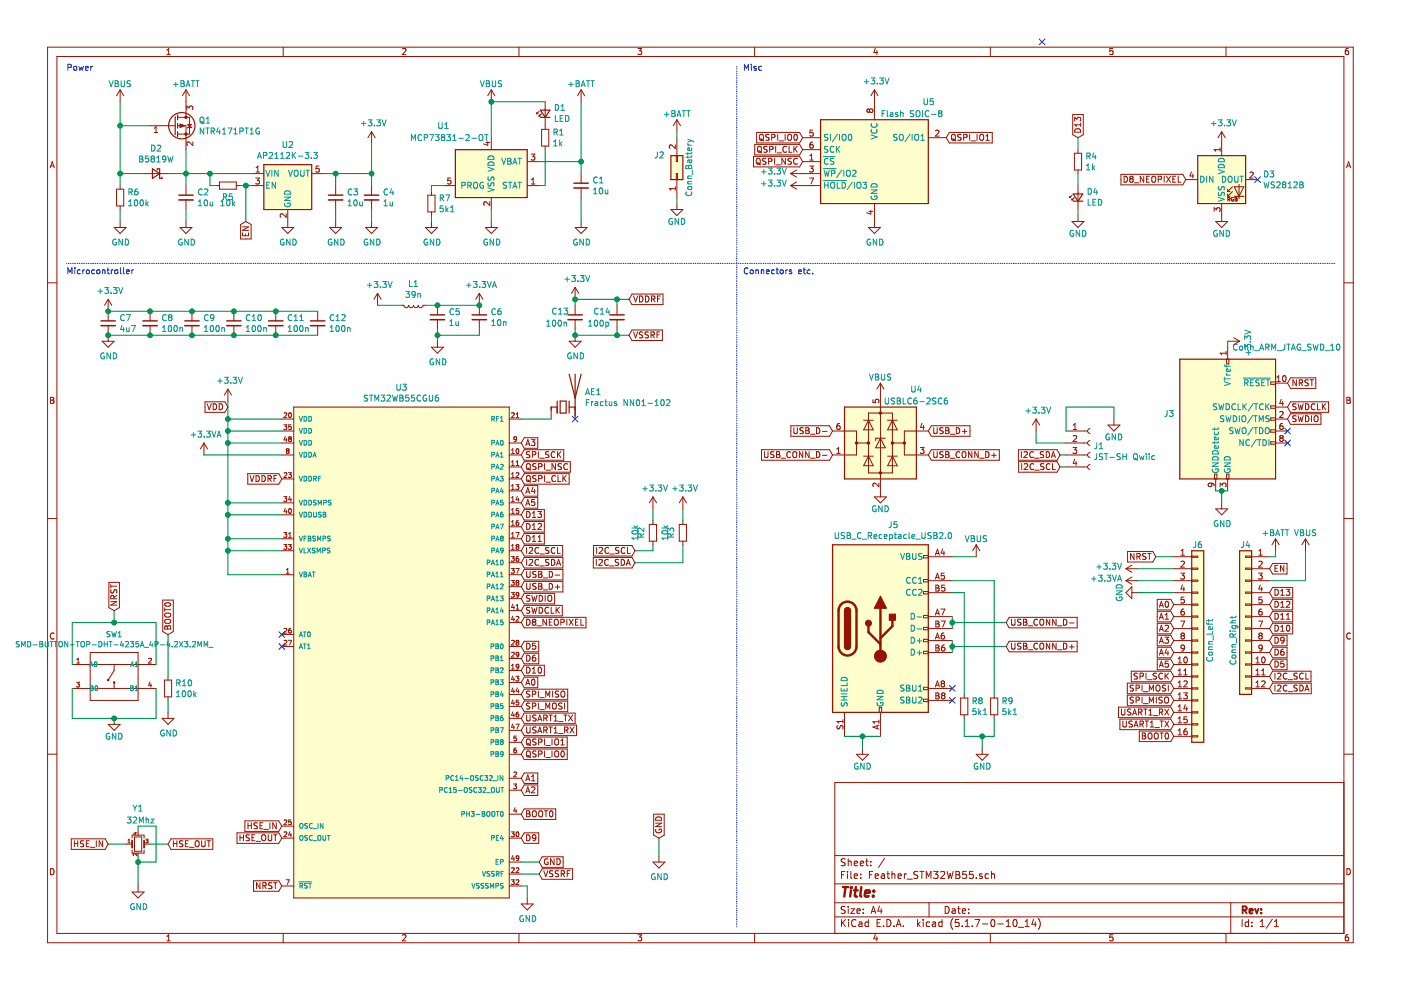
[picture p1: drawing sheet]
<svg xmlns="http://www.w3.org/2000/svg" width="297mm" height="210mm" viewBox="0 0 297 210" stroke-linecap="round" stroke-linejoin="round" font-family="sans-serif">
<path d="M.1 0h297v209.9h-297z" fill-rule="evenodd" fill="#fff" stroke="#fff" stroke-width=".21"/>
<g fill="none" stroke="#981200" stroke-width=".21">
<path d="M10.1 10h276.8v189.9h-276.8zM12.1 12h272.8v185.9h-272.8zM25.5 19v2.6M25.5 19l-.8 1.3M25.5 19l.7 1.3M35.4 11.6h.7M35.4 10.6l.4-.3v1.3M39.4 19v5.9M39.4 19l-.7 1.3M39.4 19l.8 1.3M60 10v2M85.3 10.4l.5-.1 .3 .3-.8 1h.8"/>
<path d="M104.2 19l.7 1.3M104.2 19l-.8 1.3M104.2 19v2.6M110 10v2M123.2 19l-.8 1.3M123.2 19v2.6M123.2 19l.8 1.3M135.3 10.3h.8l-.5 .5 .4 .1v.5l-.2 .2-.5-.2M160 10v2M185.4 19v6.4M185.4 19l-.8 1.3M185.4 19l.8 1.3"/>
<path d="M185.6 10.2l-.3 .9h.8M185.9 10.7v.9M210 10v2M235.9 10.3h-.6v.6l.6-.1v.6l-.1 .2-.5-.2M259.9 10v2M285.9 10.3h-.4l-.2 .3-.1 .7 .3 .3 .4-.2v-.6h-.4l-.3 .2M10.6 35.6l.5-1.3 .4 1.3M10.7 35.2h.7M25.5 39.3v.8M30.5 36.8h5.1M31.8 26.7h5.3M32.7 28.1h.7"/>
<path d="M32.7 27.2l.4-.4v1.3M37.7 26.7h1.7v5M37.7 24.9h2.5v3.5h-2.5M39.4 39.3v2.1M39.6 23.3v-.8l.5 .4 .1-.4h.5l.2 .2-.1 .6M39.8 26.4h.8l-.4 .6zM40.7 26.9l-1 .3M40.9 30.1v.8l-.9-.8-.4 .2 .1 .5M45.8 39.3h.7M46.5 38.6h3.6v1.5h-3.6zM50.1 39.3h.8M53.4 36.8h2.5"/>
<path d="M53.4 39.3h2.5M54.2 37.7h.8l-.4 .5 .3 .2 .1 .4-.2 .2-.6-.1M54.3 36.5h.7M54.3 35.6l.4-.4v1.3M66.1 36.8h2.5M67.6 35.2h-.5l-.1 .6 .5-.1 .2 .2v.4l-.2 .2-.5-.1M71.2 39.3v2.1M78.8 27.9v2.6M78.8 39.3v2.1M78.8 27.9l-.8 1.3M78.8 27.9l.7 1.3M94 39.3h2.6"/>
<path d="M95.6 37.7h-.6l-.1 .7 .5-.2 .2 .3v.3l-.2 .2-.5-.1M103 30.2h.8M103.4 30v.8l-.9-.3M104.2 29.2v2.5M111.8 39.3h2.5M111.8 34.3h2.5M112.6 32.7h.8l-.4 .5 .3 .1 .1 .4-.2 .2-.6-.1M112.7 39h.7M112.7 38.1l.4-.4v1.3M113.8 23.9v.2M113.8 24.1h.3M114.3 24.4v.2"/>
<path d="M114.3 24.6h.3M114.3 23.6l-.5 .5M114.8 24.1l-.5 .5M114.8 27.4h1.6v3.6h-1.6zM115.6 21.6v5.8M115.6 31v.7M123.2 36.8v2M123.2 39.9v2M143.2 30.7v.8l-.9-.8-.4 .3 .1 .5M143.2 39.6v.7M143.2 40h-1.3l.4 .3M143.4 36.8h.2v1.3h-.2z"/>
<path d="M143.4 33h.2v1.3h-.2zM143.5 25.4v2.5M143.5 29.2v3.8M143.5 38.1v3.8M143.5 25.4l-.7 1.3M143.5 25.4l.8 1.3M159.8 33.2h9.7l.7 1.1-.7 1.1h-9.7zM160 30.6h9.5l.7 1.1-.7 1.1h-9.5zM160.4 28.1h9.1l.7 1.1-.7 1.1h-9.1zM160.4 33.7l.2-.1a.44 .44 0 0 1 .6 .4l-.1 .7-.5 .1-.3-.4zM160.6 34.5l.7 .5M160.6 31.2l.3-.2a.44 .44 0 0 1 .5 .5v.6l-.5 .2-.3-.2z"/>
<path d="M160.8 32l.7 .4M161.1 28.7l.2-.2a.45 .45 0 0 1 .6 .4l-.1 .7-.5 .2-.3-.5zM161.3 29.4l.4 .3M161.7 29.7l.2 .2M162.4 33.6h-.5l-.2 .1 .1 .4 .5 .2 .1 .3-.2 .2h-.5M162.7 31.1l-.5-.1-.2 .1v.4l.5 .3 .2 .3-.3 .2-.5-.1M163 34.2l.6-.1v-.4l-.6-.1v1.2M163.1 28.6l-.5-.1-.2 .1 .1 .4 .5 .2 .1 .3-.3 .3-.5-.1M163.2 31.7l.6-.1 .1-.1-.1-.4-.6-.1v1.3M163.6 29.1h.6l.1-.5-.7-.1v1.3M164.2 33.6v1.2M164.5 31v1.3"/>
<path d="M164.5 35h1M164.8 32.4h.9M164.9 28.5v1.3M165.2 29.9h1M166.5 28.5v1.3M166.5 33.6v1.2l-.7-1.2v1.2M166.8 31.1a.56 .56 0 0 0-.8 .1 .56 .56 0 0 0 0 .8l.4 .3 .4-.1M167 28.7l.3-.2a.44 .44 0 0 1 .5 .4v.7l-.5 .2-.3-.2zM167.3 31v1.3h.6M167.6 36.8h6.4M167.6 39.3l1.3 .8M167.6 39.3h6.4"/>
<path d="M167.6 36.8l1.3 .8M167.8 33.6h-.5l-.3 .2 .2 .3 .5 .2v.4l-.7 .1M168.3 31v1.3M168.4 28.6l.2-.1a.67 .67 0 0 1 .5 .6 .67 .67 0 0 1-.5 .7l-.3-.5zM168.5 31.6l.6 .7M168.9 38.6l-1.3 .7M168.9 36l-1.3 .8M169.1 33.7a.56 .56 0 0 0-.8 .5 .56 .56 0 0 0 .8 .5M169.1 31l-.8 .8M170.2 34.3h3.8M170.2 29.2h3.8M170.2 31.7h3.8"/>
<path d="M171.6 35.2h.8l-.4 .5 .4 .1v.5l-.2 .2-.6-.1M171.6 37.7h.9l-.6 1.3M171.7 33.9h.7M171.7 33l.4-.3v1.2M172.3 30.1h-.2a.79 .79 0 0 0-.2 1.3h.4l.1-.5-.2-.3h-.3l-.2 .3M172.4 27.6h-.6l-.1 .6 .5-.1 .2 .2v.3l-.2 .3-.5-.2M184.4 23.4v.2M184.4 23.4l-.3-.3-.3 .3v.2l.3 .2 .3-.2M184.4 23.4l.2-.3h.2l.3 .3-.1 .3-.2 .1h-.2l-.2-.2M196.8 29.2h3.8M198.3 27.7l.5-.1 .3 .3-.8 1h.8M201.3 28.1h9.1v2.2h-9.1l-.7-1.1z"/>
<path d="M201.8 28.7l.2-.2a.44 .44 0 0 1 .6 .4l-.1 .7-.5 .2-.2-.2zM202 29.4l.6 .5M203.8 28.6l-.5-.1-.3 .2 .2 .3 .5 .3v.3l-.7 .1M204.3 29.1l.7-.1v-.4l-.7-.1v1.3M205.6 28.5v1.3M205.9 29.9h1M207.2 28.5v1.3M207.8 28.7l.2-.2a.44 .44 0 0 1 .6 .4l-.1 .7-.5 .2-.2-.2zM209 29.8h.8M209 28.8l.4-.3v1.3M227.4 24.3h2.3v4.3l-1.1 .6-1.2-.6zM227.8 32.5h1.5v3.5h-1.5z"/>
<path d="M227.8 25.7v-.8l.5 .4 .2-.4h.5l.1 .2-.1 .6M228 27.4a.66 .66 0 0 1 .8-.1 .66 .66 0 0 1 .3 .7h-1.3zM228.6 31.7v.8M228.6 36v.8M228.6 39.3v5.1M229.1 26.1v.7M229.1 26.5h-1.3l.4 .3M237.7 37h13.1l.6 1.1-.6 1.1h-13.1zM238.3 37.4a.64 .64 0 0 1 .7 .6 .64 .64 0 0 1-.7 .6zM239.8 37.9l-.3-.2 .3-.3h.2l.3 .2-.3 .3M239.8 37.9l-.3 .3v.2l.3 .2h.3l.2-.2v-.2l-.3-.3M239.8 37.9h.2"/>
<path d="M240.5 38.8h1M242.5 37.4v1.2l-.7-1.2v1.2M243.1 38h.4M243.7 37.4h-.6v1.2h.6M244.2 37.5l.3-.1a.45 .45 0 0 1 .5 .4v.7l-.5 .1-.3-.1zM245.6 38h.6l.1-.2-.1-.3-.6-.1v1.2M246.8 37.4v1.2M247.3 37.4l.9 1.2M248.2 37.4l-.9 1.2M248.7 38h.4M249.3 37.4h-.6v1.2h.6M249.8 37.4v1.2h.6"/>
<path d="M251.4 38.1h2.5M252.6 36.4l-.3 .9h.8M252.9 36.9v.8M258.7 31.7h-1.3l.4 .4M258.7 31.4v.7M259 27.9v5.1M259 27.9l-.7 1.3M259 27.9l.8 1.3M261.3 39.6l-1 1M261.7 39.6h2l-1 2zM262.7 39.1v3M264.1 38.1h2.5"/>
<path d="M265 36.6l.5-.1 .2 .3-.8 .9h.8M285.5 35.6l.4-1.3 .5 1.3M285.6 35.2h.6M10.1 60h2M24.2 48.2h2.5l-1.2 1.3zM24.7 40.1h1.5v3.6h-1.5zM25.5 43.7v.7M25.5 47v1.2M38.2 48.2h2.5l-1.3 1.3zM39.4 42.4v2M39.4 47v1.2M51 47.6l1.1-.6 1.1 .6v3.1h-2.2z"/>
<path d="M51.4 49.4v.6h1.3v-.6M51.4 48.1h1.3l-1.3 .7h1.3M52 49.6v.4M59.7 48.2h2.6l-1.3 1.3zM60.7 45.3v.8l-.9-.8-.4 .3 .1 .4M61 44.4v3.8M69.9 48.2h2.5l-1.2 1.3zM71.2 42.4v2M71.2 47v1.2M77.5 48.2h2.5l-1.2 1.3zM78.8 42.4v2M78.8 47v1.2"/>
<path d="M90.2 48.2h2.5l-1.2 1.3zM90.7 41.4h1.5v3.5h-1.5zM91.5 40.6v.8M91.5 44.9v.8M91.5 47v1.2M102.9 48.2h2.5l-1.2 1.3zM103.8 42.8v.8l-.9-.8-.3 .2 .1 .5M104.2 41.9v2.5M104.2 47v1.2M121.9 48.2h2.6l-1.3 1.3zM123.2 47v1.2M142.2 44.4h2.6l-1.3 1.3z"/>
<path d="M143.5 43.2v1.2M184.1 48.2h2.6l-1.3 1.3zM184.2 44.8h.9M184.6 44.6v.8l-.9-.3M185.4 43.2v5M226.8 41.6v.3M226.8 41.9h.2M227.3 47h2.5l-1.2 1.2zM227.3 42.1v.3M227.3 42.4h.2M227.3 41.4l-.5 .5M227.8 41.9l-.5 .5"/>
<path d="M228.6 45.7v1.3M257.4 44.8v-.8l.5 .5 .1-.4 .5-.1 .2 .3-.1 .5M257.7 47h2.6l-1.3 1.2zM259 43.2v3.8M260.3 41.6h.5M260.3 40.6h.5M260.3 40.1v.5M260.3 41.1v.5M260.3 42.3l.4-.1v-.3h-.4v.7M260.5 42.3l.3 .3M261.3 40.6l-1 1M261.5 41.9l-.4 .1-.1 .3 .2 .3 .3-.1v-.2h-.1"/>
<path d="M261.7 41.6h2M261.9 42.2h.2M262.2 41.9h-.3v.7h.3l.1-.2-.2-.2M262.2 41.9h.1M262.2 42.2h-.1M262.2 41.9v.3M262.2 42.2h.1M284.9 60h2M21.7 72.3h2.5l-1.3 1.3zM22.9 63.5v4.5M22.9 69v3.3M22.9 63.5l-.7 1.2"/>
<path d="M22.9 63.5l.8 1.2M31.8 66v2M31.8 69v2.1M40.7 66v2M40.7 69v2.1M49.6 66v2M49.6 69v2.1M58.5 66v2M58.5 69v2.1M67.4 66v2M67.4 69v2.1M80 62.2l-.7 1.3"/>
<path d="M80 62.2v2.5M80 62.2l.8 1.3M85.1 64.7h.5a.51 .51 0 0 0 .5 .5 .51 .51 0 0 0 .5-.5 .51 .51 0 0 0 .6 .5 .51 .51 0 0 0 .5-.5 .51 .51 0 0 0 .5 .5 .51 .51 0 0 0 .5-.5 .51 .51 0 0 0 .5 .5 .51 .51 0 0 0 .5-.5h.5M91.5 73.6h2.5l-1.3 1.3zM92.7 64.7v2.1M92.7 67.8v2M92.7 72.3v1.3M101.6 62.2v4.6M101.6 67.8v2M101.6 62.2l-.7 1.3M101.6 62.2l.8 1.3M120.7 72.3h2.5l-1.3 1.3z"/>
<path d="M121.9 60.9v2.6M121.9 64.7v2.1M121.9 67.8v2M121.9 71.1v1.2M121.9 60.9l-.7 1.3M121.9 60.9l.8 1.3M130.8 64.7v2.1M130.8 67.8v2M134 62.3h6.6v2.3h-6.6l-.6-1.1zM134 70h6.4v2.2h-6.4l-.6-1.1zM134.3 62.8l.5 1.2 .4-1.2M134.3 70.4l.5 1.2 .4-1.2"/>
<path d="M135.6 62.8a.64 .64 0 0 1 .7 .6 .64 .64 0 0 1-.7 .6zM136.3 70.4h-.5l-.2 .1v.4l.6 .2 .1 .3-.3 .2h-.5M136.9 62.8a.64 .64 0 0 1 .7 .6 .64 .64 0 0 1-.7 .6zM137.5 70.4h-.5l-.2 .1 .1 .4 .5 .3 .1 .2-.3 .2h-.4M138 71l.7-.1v-.4l-.7-.1v1.2M138.1 63.4h.6l.2-.2-.1-.3-.7-.1v1.2M138.3 71l.4 .6M138.4 63.4l.5 .6M139.3 71h.4M139.4 63.4h.4M139.9 70.4h-.6v1.2M140 62.8h-.6v1.2"/>
<path d="M260 74.5v.7M260 74.9h-1.3l.3 .3M260 76.2h.5v1h-.5zM260.3 73.6v2.6M260.3 72.3h2.5M261.6 71.6l1.2 .7M262.8 72.3l-1.2 .8M270.7 80l.4-.4v1.3M272.1 79.8l.1-.2a.67 .67 0 0 1 .5 .7 .67 .67 0 0 1-.5 .6l-.3-.5zM10.7 84.2h.5l.2 .3-.2 .3 .3 .3-.3 .4h-.5zM10.7 84.8h.5M43.2 93.9l-.7 1.3"/>
<path d="M43.2 93.9v2.6M43.2 93.9l.8 1.3M43.5 85.2h4.2l.6 1.1-.6 1.1h-4.2zM43.9 85.6l.5 1.3 .4-1.3M45.2 85.6a.64 .64 0 0 1 .7 .6 .64 .64 0 0 1-.7 .7zM46.5 85.6a.64 .64 0 0 1 .7 .6 .64 .64 0 0 1-.7 .7zM48.3 82.5l-.7 1.3M48.3 82.5v2.5M48.3 82.5l.8 1.3M59.7 88.8h2.6M59.7 91.4h2.6M59.7 93.9h2.6"/>
<path d="M59.7 96.5h2.6M60.2 90.1h.6l-.3 .3 .3 .2v.4h-.6M60.2 87.6l.4-.1 .2 .3-.6 .7h.6M60.5 92.6l-.3 .7h.7M60.7 92.9v.7M60.9 95.6l-.2-.2 .2-.3 .4 .2-.2 .3M60.9 95.6l-.2 .2 .2 .4 .4-.2-.2-.4M60.9 95.6h.2M61.3 87.6l.1-.1a.49 .49 0 0 1 .4 .6 .49 .49 0 0 1-.5 .4l-.1-.4zM61.4 93l-.2-.2 .2-.2 .4 .2-.2 .2M61.4 93l-.2 .2 .2 .4 .4-.2-.2-.4M61.4 93h.2"/>
<path d="M61.7 90.1h-.5v.5l.5-.1v.5h-.5M62.3 86.3h45.7v104.1h-45.7zM108 88.8h2.5M108 93.9h2.5M108 96.5h2.5M108 99h2.5M108.5 87.6l.3-.1 .2 .3-.6 .7h.6M108.5 96.2h.5M108.5 95.4l.2-.3v1.1M108.5 98l.2-.3v1M108.5 98.7h.5M109.4 88.5h.6"/>
<path d="M109.4 98.7h.6M109.4 87.8l.3-.3v1M109.4 98l.3-.3v1M109.5 93l-.2 .2-.3-.1v-.4l.3-.1 .2 .2v.6l-.5 .2M109.5 95.2l.2-.1a.49 .49 0 0 1 .3 .6 .49 .49 0 0 1-.4 .4l-.2-.3zM111.1 95.3h8.4v2.3h-8.4l-.6-1.1zM111.1 92.8h2.9v2.2h-2.9l-.6-1.1zM111.1 97.9h9.8v2.2h-9.8l-.6-1.1zM111.5 94.5l.4-1.3 .4 1.3M111.6 94.1h.6M111.7 98.5l.2-.2a.44 .44 0 0 1 .5 .4v.7l-.5 .2-.2-.2zM111.9 99.3l.6 .4"/>
<path d="M112.3 95.8h-.4l-.2 .1v.3l.5 .3 .1 .3-.2 .2h-.5M112.6 93.2h.8l-.4 .5 .4 .1-.1 .6h-.7M112.9 96.4h.6l.1-.2-.1-.3-.6-.1v1.2M113.7 98.4l-.5-.1-.3 .2 .2 .4 .5 .2v.3l-.7 .1M114.1 95.8v1.2M114.2 99l.7-.1v-.5l-.7-.1v1.3M114.4 97.2h1M115.5 98.3v1.3M115.8 99.7h.9M116.4 95.8h-.5l-.2 .1 .1 .4 .5 .2 .1 .3-.3 .2h-.4M116.9 86.3v2.5M117.6 95.9a.56 .56 0 0 0-.7 .5 .56 .56 0 0 0 .7 .5"/>
<path d="M117.8 98.3v1.3l-.8-1.3v1.3M118.2 95.8v1.2M118.4 96.3l.5 .7M118.9 95.8l-.7 .7M119 98.4l-.4-.1-.3 .2 .1 .4 .6 .2v.3l-.7 .1M120.3 98.4a.58 .58 0 0 0-.8 .5 .58 .58 0 0 0 .8 .6v-.1M121.9 86.3v2.5M161.5 95.3h14.4l.6 1.2-.6 1.1h-14.4zM162.1 95.8v1l.2 .2h.4l.1-.2v-1M164.1 95.8h-.5l-.2 .1 .1 .4 .5 .2 .1 .3-.3 .2h-.4M164.6 95.8l.6 .1 .1 .2-.2 .3 .3 .2-.2 .4h-.6zM164.6 96.4h.5"/>
<path d="M165.6 97.2h1M167.6 95.9a.58 .58 0 0 0-.8 .5 .58 .58 0 0 0 .7 .6l.1-.1M167.7 90.3h8.2l.6 1.1-.6 1.1h-8.2zM168.1 95.9l.3-.1a.44 .44 0 0 1 .5 .4v.6l-.5 .2-.3-.2zM168.3 90.7v1l.3 .2h.3l.2-.2v-1M170.2 95.8v1.2l-.7-1.2v1.2M170.3 90.8l-.5-.1-.2 .2 .1 .3 .6 .3v.3l-.7 .1M170.9 90.7h.4l.2 .2-.2 .4 .3 .2-.1 .4h-.6zM170.9 91.3h.4M171.5 95.8v1.2l-.7-1.2v1.2M171.8 97.2h1M171.8 92.1h1"/>
<path d="M173.1 95.8a.64 .64 0 0 1 .7 .6 .64 .64 0 0 1-.7 .6zM173.1 90.7a.64 .64 0 0 1 .7 .6 .64 .64 0 0 1-.7 .6zM174.4 96.5h.9M174.4 91.5h.9M176.5 91.4h5.1v5.1h-5.1M177.4 96.1h.7M177.4 95.2l.4-.3v1.2M178 89.8h-.2a.79 .79 0 0 0-.1 1.3l.3-.1 .1-.5-.2-.2h-.2l-.3 .2M181.6 93.9h2.5M183.1 96.7h2M183.1 89.1h2M184.1 87.6h5.1v12.7h-5.1z"/>
<path d="M184.1 96.7l1 2.1h-2zM184.1 89.1l1 2h-2zM185.1 84.7v.6l.6 .1-.1-.5 .2-.2h.3l.2 .2-.1 .5M186.7 81.2v24.2M186.7 92.9l1 2h-2zM186.7 81.2l-.8 1.3M186.7 81.2l.7 1.3M187.7 92.9h-2v.5M188.2 96.7h2M188.2 89.1h2M189.2 93.9h2.5M189.2 96.7l1 2.1h-2z"/>
<path d="M189.2 89.1l1 2h-2zM195.1 94.9h.8l-.4 .4 .3 .2 .1 .4-.2 .2-.6-.1M195.5 89.7l-.3 .9h.8M195.8 90.2v.9M196.8 91.4h-5.1v5.1h5.1M197.5 95.3h14.4v2.3h-14.4l-.7-1.1zM197.5 90.3h8.2v2.2h-8.2l-.7-1.1zM198 95.8v1l.2 .2h.4l.1-.2v-1M198 90.7v1l.2 .2h.4l.1-.2v-1M200 90.8l-.5-.1-.3 .2 .2 .3 .5 .3v.3l-.7 .1M200 95.8h-.5l-.3 .2 .2 .3 .5 .2v.4l-.7 .1M200.5 90.7h.4l.3 .2-.3 .4 .3 .2-.1 .4h-.6z"/>
<path d="M200.5 95.8h.4l.3 .2-.3 .4 .3 .2-.1 .4h-.6zM200.5 96.4h.4M200.5 91.3h.4M201.5 97.2h1M201.5 92.1h1M202.8 90.7a.64 .64 0 0 1 .7 .6 .64 .64 0 0 1-.7 .6zM203.5 95.9a.56 .56 0 0 0-.8 .5 .56 .56 0 0 0 .8 .5M204 95.9l.3-.1a.44 .44 0 0 1 .5 .4l-.1 .6-.4 .2-.3-.4zM204 91.5h1M204.5 91v.9M206.1 95.8v1.2l-.7-1.2v1.2M207.4 95.8v1.2l-.7-1.2v1.2"/>
<path d="M207.7 97.2h1M209 95.8a.64 .64 0 0 1 .7 .6 .64 .64 0 0 1-.7 .6zM210.3 96.5h.9M210.7 96.1v.9M215.9 95.3h8.2l.6 1.2-.6 1.1h-8.2zM216 97.9h8.1l.6 1.1-.6 1.1h-8.1zM216.5 95.8v1.2M216.6 98.3v1.3M217.1 95.9l.5-.1 .2 .3-.8 .9h.8M217.2 98.4l.4-.1 .3 .3-.8 1h.8M219.1 95.9a.56 .56 0 0 0-.8 .5 .56 .56 0 0 0 .8 .5M219.2 98.4a.58 .58 0 0 0-.8 .5 .58 .58 0 0 0 .7 .6l.1-.1"/>
<path d="M219.3 97.2h1M219.4 99.7h1M219.7 88.8l-.8 1.3M219.7 88.8v2.6M219.7 88.8l.7 1.3M221.3 95.8h-.5l-.2 .1 .1 .4 .5 .2 .1 .3-.3 .2h-.4M221.3 98.4l-.5-.1-.1 .1v.4l.5 .2 .1 .3-.2 .3-.5-.1M221.8 95.8a.64 .64 0 0 1 .7 .6 .64 .64 0 0 1-.7 .6zM222.6 98.4a.56 .56 0 0 0-.7 .1 .56 .56 0 0 0 0 .8l.3 .3 .4-.2M222.9 97l.4-1.2 .5 1.2M223 96.7h.6M223.1 98.3v1.3h.7"/>
<path d="M226 91.4h4.6M226 93.9h4.6M226 96.5h4.6M226 99h4.6M227.5 94.9h.8l-.5 .4 .4 .2 .1 .4-.3 .2-.5-.1M227.5 91.1h.8M227.5 92.5l.5-.2 .3 .4-.8 .9h.8M227.5 90.1l.4-.3v1.3M227.8 97.4l-.3 .8h.8M228.1 97.8v.9M231.1 98.5a.51 .51 0 0 0-.5 .5 .51 .51 0 0 0 .5 .5M231.1 96a.51 .51 0 0 0-.5 .5 .51 .51 0 0 0 .5 .5"/>
<path d="M231.1 93.4a.51 .51 0 0 0-.5 .5 .51 .51 0 0 0 .5 .5M231.1 90.9a.51 .51 0 0 0-.5 .5 .51 .51 0 0 0 .5 .5M234.9 90.1h2.5l-1.2 1.3zM236.2 88.8v1.3M269.4 81h1v.5h-1zM269.4 86.1h1v.5h-1zM269.4 88.6h1v.5h-1zM269.4 91.1h1v.5h-1zM269.4 93.7h1v.5h-1zM270.4 86.3h2.6M270.4 88.8h2.6M270.4 91.4h2.6"/>
<path d="M270.4 93.9h2.6M270.4 81.2h2.6M270.7 80.9h.8M271.3 87.4l.5-.1 .3 .3-.8 .9h.8M271.6 92.9l-.3 .2v.3l.3 .2 .3-.1 .2-.1v-.3l-.3-.2M271.6 92.9l-.3-.3 .3-.3h.2l.3 .3-.3 .3M271.6 92.9h.2M271.6 84.7l-.3 .8h.8M271.9 89.8h-.2a.79 .79 0 0 0-.1 1.3l.3-.1 .2-.5-.3-.2h-.2l-.3 .2M271.9 85.1v.9M273.6 80.1h5.4v2.3h-5.4l-.6-1.2zM273.6 85.2h8.1v2.2h-8.1l-.6-1.1z"/>
<path d="M273.6 87.7h6.5v2.3h-6.5l-.6-1.2zM274.8 85.7l-.5-.1-.2 .1v.4l.6 .2 .1 .3-.2 .3-.5-.1M274.8 88.2l-.5-.1-.2 .2v.3l.6 .3 .1 .3-.2 .2h-.5M274.9 80.5v1.3l-.8-1.3v1.3M275.2 85.6l.3 1.3 .3-.9 .2 .9 .3-1.3M275.2 88.1l.3 1.3 .3-.9 .2 .9 .3-1.3M275.5 81.2l.6-.1v-.4l-.6-.2v1.3M275.8 81.2l.4 .6M276.8 85.6a.64 .64 0 0 1 .7 .6 .64 .64 0 0 1-.7 .7zM276.8 88.1a.64 .64 0 0 1 .7 .7 .64 .64 0 0 1-.7 .6zM277.4 80.6l-.5-.1-.2 .3 .1 .3 .5 .2v.4h-.6M277.8 80.5h.7"/>
<path d="M278.1 88.1v1.3M278.1 80.5v1.3M278.7 88.3l.2-.2a.44 .44 0 0 1 .6 .5l-.1 .6-.5 .2-.2-.2zM278.8 85.7a.58 .58 0 0 0-.8 .5 .58 .58 0 0 0 .7 .6l.1-.1M279.3 85.6v1.3h.6M280.4 85.6v1.3M280.5 86.2l.6 .7M281.1 85.6l-.7 .7M285.6 84.2h.4l.3 .3-.3 .3 .3 .3-.2 .4h-.5zM285.6 84.8h.4M10.1 109.9h2M52.5 100.4h6.6l.6 1.1-.6 1.2h-6.6z"/>
<path d="M53 100.8l.4 1.3 .5-1.3M54.3 100.8a.64 .64 0 0 1 .7 .7 .64 .64 0 0 1-.7 .6zM55.6 100.8a.64 .64 0 0 1 .7 .7 .64 .64 0 0 1-.7 .6zM56.8 101.5l.7-.1v-.4l-.7-.2v1.3M57.1 101.5l.4 .6M58.1 101.4h.4M58.7 100.8h-.6v1.3M59.7 101.5h2.6M59.7 106.6h2.6M59.7 109.2h2.6M59.7 114.2h2.6M59.7 116.8h2.6"/>
<path d="M60.2 105.3h.6l-.3 .4 .3 .2v.3h-.6M60.2 112.9h.6l-.3 .4 .3 .2v.3h-.6M60.2 115.5h.6l-.3 .3 .3 .2v.4h-.6M60.2 100.3l.4-.1 .2 .3-.6 .7h.6M60.5 107.8l-.3 .7h.7M60.7 108.2v.7M61.1 100.2h.7l-.4 .4 .4 .2-.1 .3h-.6M61.1 115.5h.7l-.4 .3 .4 .2-.1 .4h-.6M61.2 113.9h.6M61.2 113.2l.3-.3v1M61.3 107.9l.1-.1a.49 .49 0 0 1 .4 .6 .49 .49 0 0 1-.5 .4l-.1-.4zM61.4 105.2l-.2 .8h.6"/>
<path d="M61.7 105.6v.7M108 101.5h2.5M108 106.6h2.5M108 109.2h2.5M108 104.1h2.5M108 111.7h2.5M108 114.2h2.5M108 116.8h2.5M108 119.3h2.5M108.4 118h.6l-.3 .4 .3 .2v.3h-.6M108.5 101.2h.5M108.5 106.3h.5"/>
<path d="M108.5 108.9h.5M108.5 100.5l.2-.3v1M108.5 103l.2-.2v1M108.5 105.6l.2-.3v1M108.5 108.1l.2-.3v1.1M108.5 110.7l.2-.3v1M108.5 113.2l.2-.3v1M108.5 115.7l.2-.2v1M108.5 103.8h.5M108.5 111.4h.5M108.5 113.9h.5M108.5 116.5h.5"/>
<path d="M109.4 102.8h.6l-.3 .3 .3 .2v.4h-.6M109.4 112.9h.7l-.5 1M109.4 100.3l.4-.1 .2 .3-.6 .7h.6M109.4 115.6v.1M109.4 115.7l.2 .2M109.4 115.6l.2-.1 .4 .1M109.6 115.9l-.2 .2 .2 .4 .4-.2-.2-.4M109.6 115.9h.2M109.7 105.2l-.3 .8h.7M109.9 118a.4 .4 0 0 0-.5 .4l.1 .6 .5-.1-.1-.5h-.3l-.2 .2M109.9 110.4a.4 .4 0 0 0-.5 .4l.1 .5h.5l-.1-.5h-.3l-.2 .1M109.9 105.6v.7"/>
<path d="M110 107.8h-.5l-.1 .5h.5l.1 .5h-.6M110 115.6v.1M110 115.7l-.2 .2M111.1 108h4.3v2.3h-4.3l-.6-1.1zM111.1 110.6h4.3v2.2h-4.3l-.6-1.1zM111.1 113.1h4.3v2.3h-4.3l-.6-1.2zM111.1 105.5h2.9v2.2h-2.9l-.6-1.1zM111.1 103h2.9v2.2h-2.9l-.6-1.1zM111.1 115.7h8.2v2.2h-8.2l-.6-1.1zM111.1 118.2h8.2v2.2h-8.2l-.6-1.1zM111.1 100.4h9.6v2.3h-9.6l-.6-1.2zM111.5 107.2l.4-1.3 .4 1.3"/>
<path d="M111.5 104.6l.4-1.2 .4 1.2M111.6 106.8h.6M111.6 104.3h.6M111.7 108.4a.64 .64 0 0 1 .7 .7 .64 .64 0 0 1-.7 .6zM111.7 111a.64 .64 0 0 1 .7 .6 .64 .64 0 0 1-.7 .7zM111.7 113.5a.64 .64 0 0 1 .7 .7 .64 .64 0 0 1-.7 .6zM111.7 116.1v1.2M111.7 118.6v1.3M111.7 101l.2-.2a.44 .44 0 0 1 .5 .5v.6l-.5 .2-.2-.2zM111.9 101.8l.6 .4M112.2 116.2l.5-.1 .2 .3-.8 .9h.8M112.2 118.7l.5-.1 .2 .4-.8 .9h.8"/>
<path d="M112.9 108.8l.3-.4v1.3M112.9 111.3l.3-.3v1.3M112.9 113.9l.3-.4v1.3M112.9 114.8h.7M112.9 112.3h.7M112.9 109.7h.7M113 103.3l-.3 .9h.8M113.3 103.8v.8M113.4 105.9h-.7v.6l.2-.1 .4 .1 .1 .6-.2 .1-.5-.1M113.7 100.9l-.5-.1-.3 .3 .2 .3 .5 .2v.4l-.7 .1M114 108.4h.8l-.4 .5 .4 .2v.5l-.2 .1-.6-.1M114.1 111.1l.5-.1 .2 .3-.8 1h.8"/>
<path d="M114.1 114.8h.7M114.1 113.9l.3-.4v1.3M114.2 116.2a.56 .56 0 0 0-.8 .5 .56 .56 0 0 0 .8 .5M114.2 118.7a.56 .56 0 0 0-.8 .5 .56 .56 0 0 0 .8 .5M114.2 101.5l.7-.1v-.4l-.7-.2v1.3M114.4 117.5h1M114.4 120h1M115.5 100.8v1.3M115.8 102.2h.9M116.4 116.1h-.5l-.2 .1 .1 .4 .5 .3 .1 .2-.3 .2h-.4M116.4 118.7l-.5-.1-.2 .1 .1 .5 .5 .2 .1 .2-.3 .3-.4-.1M116.9 118.6a.64 .64 0 0 1 .8 .6 .64 .64 0 0 1-.8 .7z"/>
<path d="M117.6 116.2a.56 .56 0 0 0-.7 .5 .56 .56 0 0 0 .7 .5M117.8 101a.58 .58 0 0 0-.8 .5 .58 .58 0 0 0 .7 .6l.1-.1M118 119.9l.4-1.3 .5 1.3M118.1 119.5h.6M118.2 116.1v1.2h.6M118.3 100.8v1.3h.6M119.3 100.8v1.3M119.5 101.4l.6 .7M120.1 100.8l-.8 .8M125.8 118.2h8.2l.6 1.1-.6 1.1h-8.2zM125.8 115.7h8.2l.6 1.1-.6 1.1h-8.2zM126.4 118.6v1.3"/>
<path d="M126.5 116.1v1.2M127 118.7l.5-.1 .2 .4-.8 .9h.8M127 116.2l.5-.1 .3 .3-.8 .9h.8M129 118.7a.56 .56 0 0 0-.8 .5 .56 .56 0 0 0 .8 .5M129 116.2a.58 .58 0 0 0-.8 .5 .58 .58 0 0 0 .8 .6v-.1M129.2 120h1M129.3 117.5h.9M131.2 118.7l-.5-.1-.2 .1v.5l.6 .2 .1 .2-.3 .3-.5-.1M131.2 116.1h-.5l-.2 .1v.3l.6 .3 .1 .3-.2 .2h-.5M131.7 118.6a.64 .64 0 0 1 .7 .6 .64 .64 0 0 1-.7 .7zM132.5 116.2a.56 .56 0 0 0-.7 .1 .56 .56 0 0 0 0 .7l.3 .3 .4-.1M132.8 119.9l.4-1.3 .4 1.3"/>
<path d="M132.9 119.5h.6M133 116.1v1.2h.6M137.7 111.2h1.5v3.5h-1.5zM138.4 105.4l-.7 1.2M138.4 105.4v2.5M138.4 110.4v.8M138.4 114.7v.8M138.4 105.4l.8 1.2M144 111.2h1.5v3.5h-1.5zM144.8 105.4v2.5M144.8 110.4v.8M144.8 114.7v.8"/>
<path d="M144.8 105.4l-.8 1.2M144.8 105.4l.7 1.2M185.4 105.4h2.5l-1.2 1.2zM186.3 102.4v.8l-.9-.8-.3 .3 .1 .5M195.8 117.8h1v.5h-1zM196.8 118h5.1M198.3 117.7l.5-1.3 .4 1.3M198.4 117.4h.7M199.8 116.4l-.3 .9h.8M200.1 116.9v.8M207 115.5v2.5M207 115.5l-.8 1.3"/>
<path d="M207 115.5l.7 1.3M239.1 116.9h5.3l.7 1.1-.7 1.2h-5.3zM240 119.8l-1.3 .8M240.4 117.3v1.3l-.7-1.3v1.3M241 118l.7-.1v-.4l-.7-.2v1.3M241.4 118l.4 .6M243 117.4l-.5-.1-.3 .3 .2 .3 .5 .2v.4l-.7 .1M243.3 117.3h.8M243.7 117.3v1.3M248.9 118h3.8M250.4 117.7h.7M250.4 119.1l.5-.1 .2 .3-.8 1h.8"/>
<path d="M250.4 116.8l.4-.4v1.3M252.7 117.9h1.2v.3h-1.2zM256.7 102.4l.2 .3v.3l-.2 .2-.4-.1-.2-.4 .3-.3 .9 .2 .1 .4M257.5 100.5h.5v1h-.5zM257.7 107.9h2.6l-1.3 1.3zM257.7 101.5v2.6M258.7 103.2v-.8l.5 .5 .1-.4 .4-.1 .3 .3-.2 .5M259 106.6v1.3M260 100.5h.5v1h-.5zM260.3 101.5v2.6M264.1 117.9h1.3v.3h-1.3zM265.4 118h3.8"/>
<path d="M266.9 116.8l.4-.4v1.3M266.9 119.1l.5-.1 .2 .3-.8 1h.8M266.9 117.7h.7M269.8 119.5h3.1v2.2h-3.1l-.6-1.1zM270.4 114.2l-.7 1.3M270.4 114.2v2.6M270.4 114.2l.8 1.3M270.9 119.9h-.6v1.2h.6M272.2 119.9v1.2l-.7-1.2v1.2M276.8 114.2l-.8 1.3M276.8 114.2v2.6M276.8 114.2l.7 1.3"/>
<path d="M284.9 109.9h2M11.5 134.3a.58 .58 0 0 0-.8 .5 .58 .58 0 0 0 .8 .6M16.3 139.8l.3-.2v1M19.1 138.4h10.2v10.1h-10.2zM23.1 123.5h2.2v5.3l-1.1 .7-1.1-.7zM23.5 127.6h1.3l-1.3 .7h1.3M23.5 123.9v.8M23.5 124.3h1.3M23.6 125l-.1 .5 .2 .3 .3-.2 .3-.5h.3l.1 .7M24.2 127l-.1-.7h-.5l-.1 .7h1.3M24.8 126.2l-.6 .4M31.5 139.6h.4l.2 .2-.6 .8h.6"/>
<path d="M34.5 127.2h2.2v6.7l-1.1 .6-1.1-.6zM34.9 128.9v.7M34.9 129.3h1.3M35 132.8l.3-.1 .2 .2 .1-.2 .4-.1 .2 .3v.5h-1.3zM35 130.2l.3-.2 .7 .1 .2 .2-.1 .3a.8 .8 0 0 1-1.2-.1zM35 127.9a.68 .68 0 0 1 1.2 .3 .72 .72 0 0 1-1.3-.1zM35.1 131.4h.9l.2 .2-.2 .5-.7 .1a.44 .44 0 0 1-.4-.6zM35.5 132.9v.5M59.7 137.1h2.6M59.7 121.9h2.6M59.7 134.5h2.6M60.2 135.8h.4l.2 .2-.6 .8h.6"/>
<path d="M60.2 133.3l.4-.1 .2 .3-.6 .7h.6M60.7 121.5h.6M60.7 120.8l.3-.3v1M61.1 135.8h.7l-.4 1M61.7 133.2a.4 .4 0 0 0-.5 .5l.1 .5 .4-.1v-.4l-.3-.1-.2 .2M108 137.1h2.5M108 139.6h2.5M108 121.9h2.5M108 124.4h2.5M108 126.9h2.5M108 129.5h2.5M108 132h2.5"/>
<path d="M108.4 120.5h.6l-.3 .4 .3 .2v.3h-.6M108.4 123.1h.6l-.3 .4 .3 .1v.4h-.6M108.4 125.6h.6l-.3 .4 .3 .2v.3h-.6M108.5 138.4l.3-.1 .2 .3-.6 .7h.6M108.5 135.8h.3l.2 .2-.6 .8h.6M108.7 128.1l-.2 .7h.6M108.7 130.6l-.2 .7h.6M108.9 128.5v.7M108.9 131v.7M109.4 120.5h.7l-.5 1M109.4 130.8l.4-.1 .2 .3-.6 .7h.6M109.4 128.4l.3-.3v1.1"/>
<path d="M109.4 129.2h.6M109.6 123.5l-.2 .2 .2 .4 .4-.2-.2-.4M109.6 136.2l-.2 .2 .2 .4 .4-.2-.2-.4M109.6 136.2l-.2-.2 .2-.2 .4 .1-.2 .3M109.6 123.5l-.2-.2 .2-.2 .4 .1-.2 .3M109.6 136.2h.2M109.6 123.5h.2M110 138.7l-.2 .2-.3-.1v-.4l.3-.1 .2 .2v.6l-.5 .2M110 126l-.2 .2-.3-.1v-.4l.3-.1 .2 .2v.6l-.5 .2M111.1 136h3.1v2.2h-3.1l-.6-1.1zM111.1 138.5h3.1v2.2h-3.1l-.6-1.1zM111.1 130.9h13.1v2.2h-13.1l-.6-1.1z"/>
<path d="M111.1 128.3h8.1v2.3h-8.1l-.6-1.1zM111.1 125.8h6.5v2.2h-6.5l-.6-1.1zM111.1 123.3h8.2v2.2h-8.2l-.6-1.1zM111.1 120.7h8.2v2.3h-8.2l-.6-1.1zM111.7 138.9a.64 .64 0 0 1 .7 .6 .64 .64 0 0 1-.7 .7zM111.7 121.1v1.1l.2 .2h.4l.1-.2v-1.1M111.7 123.7v1l.2 .2h.4l.1-.2v-1M111.7 131.3a.64 .64 0 0 1 .7 .6 .64 .64 0 0 1-.7 .7zM111.7 136.4a.64 .64 0 0 1 .7 .6 .64 .64 0 0 1-.7 .6zM112.3 126.3l-.4-.1-.2 .1v.4l.5 .3 .1 .3-.2 .2-.5-.1M112.3 128.8h-.4l-.2 .1v.3l.5 .3 .1 .3-.2 .2h-.5M112.7 128.8l.4 1.2 .2-.9 .2 .9 .3-1.2"/>
<path d="M112.7 126.2l.4 1.3 .2-.9 .2 .9 .3-1.3M113.1 131.9l-.2-.3 .2-.3h.3l.2 .2-.2 .4M113.1 131.9l-.2 .2v.3l.2 .2 .4-.1 .1-.2v-.2l-.2-.2M113.1 131.9h.3M113.5 138.9l-.4 .1-.2 .5v.6h.6l.1-.1-.1-.5-.4-.1-.2 .2M113.5 136.4h-.6v.6l.5-.1 .2 .2v.3l-.2 .2-.5-.1M113.7 123.8l-.5-.1-.3 .2 .2 .3 .5 .3v.3l-.7 .1M113.7 121.2l-.5-.1-.3 .3 .2 .3 .5 .2v.4l-.7 .1M113.8 132.7h1M114.2 121.1h.4l.3 .3-.3 .3 .3 .3-.1 .4h-.6zM114.2 123.7h.4l.3 .2-.3 .4 .3 .2-.1 .4h-.6zM114.2 124.3h.4"/>
<path d="M114.2 121.7h.4M114.3 126.2a.64 .64 0 0 1 .8 .7 .64 .64 0 0 1-.8 .6zM114.3 128.8a.64 .64 0 0 1 .8 .6 .64 .64 0 0 1-.8 .6zM115.2 125.1h.9M115.2 122.5h.9M115.6 126.2v1.3M115.8 131.3v1.3l-.7-1.3v1.3M116.2 126.4l.3-.2a.44 .44 0 0 1 .5 .4l-.1 .7-.4 .2-.3-.2zM116.3 128.9a.58 .58 0 0 0-.8 .5 .58 .58 0 0 0 .7 .6l.1-.1M116.5 123.7a.64 .64 0 0 1 .7 .6 .64 .64 0 0 1-.7 .6zM116.5 131.9h.4M116.5 121.1a.64 .64 0 0 1 .7 .7 .64 .64 0 0 1-.7 .6z"/>
<path d="M116.9 128.8v1.2h.6M117 131.3h-.5v1.3h.5M117.6 131.5l.2-.2a.45 .45 0 0 1 .6 .4l-.2 .8h-.5a.92 .92 0 0 1-.1-1zM117.7 124.5h1M117.7 121.9h1M117.9 128.8v1.2M118.1 129.3l.5 .7M118.2 124v.9M118.6 128.8l-.7 .7M118.9 132l.6-.1 .2-.2-.1-.3-.7-.1v1.3M120.2 131.3v1.3M120.7 131.3l.8 1.3"/>
<path d="M121.5 131.3l-.8 1.3M122 131.9h.4M122.6 131.3h-.6v1.3h.6M123.2 131.3v1.3h.6M195.8 135.6h1v.5h-1zM195.8 122.9h1v.5h-1zM195.8 125.4h1v.5h-1zM195.8 130.5h1v.5h-1zM195.8 133h1v.5h-1zM195.8 138.1h1v.5h-1zM196.8 138.4h5.1M196.8 123.1h5.1"/>
<path d="M196.8 125.7h5.1M196.8 130.7h5.1M196.8 133.3h5.1M196.8 135.8h5.1M198.3 122.8l.5-1.3 .4 1.3M198.3 135.5l.5-1.3 .4 1.3M198.3 130.4l.5-1.3 .4 1.3M198.4 124.1h.4l.3 .2-.3 .4 .3 .2-.2 .4h-.5zM198.4 131.7h.4l.3 .2-.3 .4 .3 .2-.2 .4h-.5zM198.4 136.8h.4l.3 .2-.3 .4 .3 .2-.2 .4h-.5zM198.4 124.7h.4M198.4 137.4h.4"/>
<path d="M198.4 132.3h.4M198.4 122.4h.7M198.4 135.1h.7M198.4 130.1h.7M199.5 129.1h.8l-.5 1.3M199.6 131.7h.8l-.5 1.2M200.1 134.2h-.2l-.3 .3-.1 .8 .3 .2 .4-.1 .1-.4-.3-.3h-.2l-.3 .3M200.2 121.5h-.6l-.1 .6 .2-.1 .5 .1v.6l-.2 .1-.5-.1M200.2 136.8h-.2a.79 .79 0 0 0-.1 1.2h.3l.2-.5-.3-.3h-.2l-.3 .3M200.3 124.1h-.6l-.1 .6 .5-.2 .3 .3v.3l-.3 .2-.5-.1M214 136h14.4v2.2h-14.4l-.7-1.1zM214 130.9h14.4v2.2h-14.4l-.7-1.1z"/>
<path d="M214.5 131.3v1l.2 .3 .4-.1 .1-.2v-1M214.5 136.4v1l.2 .2h.4l.1-.2v-1M216.5 136.4h-.5l-.3 .2 .2 .3 .5 .3v.3l-.7 .1M216.5 131.4l-.5-.1-.3 .2 .2 .4 .5 .2v.3l-.7 .1M217 131.3h.4l.3 .2-.3 .4 .3 .2-.1 .4-.6 .1zM217 136.4h.4l.3 .2-.3 .4 .3 .2-.1 .4h-.6zM217 131.9h.4M217 137h.4M218 132.7h1M218 137.8h1M220 136.5a.56 .56 0 0 0-.8 .5 .56 .56 0 0 0 .8 .5M220 131.4a.56 .56 0 0 0-.8 .5 .56 .56 0 0 0 .8 .5"/>
<path d="M220.5 136.5l.3-.1a.44 .44 0 0 1 .5 .4l-.1 .7-.4 .1-.3-.4zM220.5 131.5l.3-.2a.44 .44 0 0 1 .5 .4l-.1 .7-.4 .2-.3-.5zM222.6 131.3v1.3l-.7-1.3v1.3M222.6 136.4v1.2l-.7-1.2v1.2M223.9 131.3v1.3l-.7-1.3v1.3M223.9 136.4v1.2l-.7-1.2v1.2M224.2 132.7h1M224.2 137.8h1M225.5 136.4a.64 .64 0 0 1 .7 .6 .64 .64 0 0 1-.7 .6zM225.5 131.3a.64 .64 0 0 1 .7 .6 .64 .64 0 0 1-.7 .7zM226.8 132.1h.9M226.8 137.2h.9"/>
<path d="M227.2 136.7v.9M238.7 120.6h2.5M238.7 123.1h2.5M238.7 123.1l1.3 .8M238.7 120.6l1.3 .7M240 125.7h1.2M240 122.4l-1.3 .7M240 124.4v2.5l-1.3-1.2zM245.4 127.1h2.8l.7 1.1-.7 1.1h-2.8zM245.4 129.6h2.8l.7 1.1-.7 1.2h-2.8zM245.4 134.7h2.8l.7 1.1-.7 1.1h-2.8zM245.4 137.2h2.8l.7 1.2-.7 1.1h-2.8z"/>
<path d="M245.4 132.2h2.8l.7 1.1-.7 1.1h-2.8zM245.4 139.8h2.8l.7 1.1-.7 1.1h-2.8zM245.8 128.8l.4-1.3 .5 1.3M245.8 131.3l.4-1.3 .5 1.3M245.8 133.8l.4-1.2 .5 1.2M245.8 136.4l.4-1.3 .5 1.3M245.8 138.9l.4-1.3 .5 1.3M245.9 128.4h.6M245.9 130.9h.6M245.9 133.5h.6M245.9 136h.6M245.9 138.6h.6"/>
<path d="M247 135.1h.7l-.4 .5 .4 .1v.5l-.2 .2-.5-.2M247 132.7l.5-.1 .2 .3-.7 .9h.7M247 131.3h.7M247 130.4l.4-.4v1.3M247.1 127.6l.2-.1a.67 .67 0 0 1 .5 .6 .67 .67 0 0 1-.5 .7l-.3-.5zM247.3 137.6l-.3 .9h.8M247.6 138.1v.8M248.9 138.4h3.8M248.9 120.6h3.8M248.9 123.1h3.8M248.9 125.7h3.8M248.9 128.2h3.8"/>
<path d="M248.9 130.7h3.8M248.9 133.3h3.8M248.9 135.8h3.8M249.8 139.6l.4-.3v1.3M250.3 121.5h.8l-.4 .5 .3 .1 .1 .5-.2 .2-.6-.1M250.3 131.7h.9l-.6 1.2M250.6 134.8l-.2-.3 .2-.3h.3l.2 .3-.2 .3M250.6 134.8h.3M250.6 134.8l-.2 .2v.3l.2 .2 .4-.1 .1-.1v-.3l-.2-.2M250.7 124l-.3 .9h.8M251 129.1h-.2a.79 .79 0 0 0-.2 1.3h.4l.1-.5-.2-.3h-.3l-.2 .3M251 124.5v.8"/>
<path d="M251 126.6h-.5l-.1 .6 .5-.1 .2 .2v.3l-.2 .3-.5-.2M251.1 139.4l.2-.1a.67 .67 0 0 1 .5 .6 .67 .67 0 0 1-.5 .7l-.3-.5zM251.1 137.3l-.2 .2h-.4l-.1-.2 .1-.4 .4-.1 .2 .2-.2 .9-.4 .1M252.7 135.7h1.2v.2h-1.2zM252.7 138.2h1.2v.3h-1.2zM252.7 133.1h1.2v.3h-1.2zM252.7 128.1h1.2v.2h-1.2zM252.7 125.5h1.2v.3h-1.2zM252.7 123h1.2v.2h-1.2zM252.7 120.5h1.2v.2h-1.2zM252.7 130.6h1.2v.3h-1.2zM264.1 120.5h1.3v.2h-1.3z"/>
<path d="M264.1 123h1.3v.2h-1.3zM264.1 125.5h1.3v.3h-1.3zM264.1 128.1h1.3v.2h-1.3zM264.1 130.6h1.3v.3h-1.3zM264.1 133.1h1.3v.3h-1.3zM264.1 135.7h1.3v.2h-1.3zM264.1 138.2h1.3v.3h-1.3zM265.4 138.4h3.8M265.4 120.6h3.8M265.4 123.1h3.8M265.4 125.7h3.8M265.4 128.2h3.8"/>
<path d="M265.4 130.7h3.8M265.4 133.3h3.8M265.4 135.8h3.8M266.3 139.6l.4-.3v1.3M266.8 121.5h.8l-.4 .5 .3 .1 .1 .5-.2 .2-.6-.1M266.8 131.7h.9l-.6 1.2M267.1 134.8l-.2-.3 .2-.3h.3l.2 .3-.2 .3M267.1 134.8l-.2 .2v.3l.2 .2 .4-.1 .1-.1v-.3l-.2-.2M267.1 134.8h.3M267.2 124l-.3 .9h.8M267.5 129.1h-.2a.79 .79 0 0 0-.2 1.3h.4l.1-.5-.2-.3h-.3l-.2 .3M267.5 124.5v.8"/>
<path d="M267.5 126.6h-.5l-.1 .6 .5-.1 .2 .2v.3l-.2 .3-.5-.2M267.6 137.3l-.2 .2h-.4l-.1-.2 .1-.4 .4-.1 .2 .2-.2 .9-.4 .1M267.6 139.4l.2-.1a.67 .67 0 0 1 .5 .6 .67 .67 0 0 1-.5 .7l-.3-.5zM269.8 127.1h4.3v2.2h-4.3l-.6-1.1zM269.8 129.6h4.3v2.3h-4.3l-.6-1.2zM269.8 134.7h3.1v2.2h-3.1l-.6-1.1zM269.8 124.5h4.3v2.3h-4.3l-.6-1.1zM269.8 137.2h3.1v2.3h-3.1l-.6-1.1zM269.8 132.2h4.3v2.2h-4.3l-.6-1.1zM269.8 139.8h3.1v2.2h-3.1l-.6-1.1zM270.3 120.5h.4M270.3 135.1a.64 .64 0 0 1 .8 .6 .64 .64 0 0 1-.8 .7z"/>
<path d="M270.3 137.6a.64 .64 0 0 1 .8 .7 .64 .64 0 0 1-.8 .6zM270.3 124.9a.64 .64 0 0 1 .8 .7 .64 .64 0 0 1-.8 .6zM270.3 127.5a.64 .64 0 0 1 .8 .6 .64 .64 0 0 1-.8 .7zM270.3 130a.64 .64 0 0 1 .8 .7 .64 .64 0 0 1-.8 .6zM270.3 132.6a.64 .64 0 0 1 .8 .6 .64 .64 0 0 1-.8 .6zM271.5 130.4l.4-.4v1.3M271.5 126.2h.8M271.5 125.3l.4-.4v1.3M271.5 127.8l.4-.3v1.3M271.5 132.9l.4-.3v1.2M271.5 128.8h.8M271.5 131.3h.8"/>
<path d="M271.5 133.8h.8M272.1 137.6l-.4 .2-.2 .4 .1 .6 .5 .1 .2-.2-.2-.5-.3-.1-.3 .3M272.3 135.7l-.3 .2-.3-.1-.1-.6 .4-.1 .3 .3-.1 .7-.2 .2-.3 .1M272.7 124.9h.8l-.4 .5 .3 .2v.5l-.2 .1-.5-.1M272.8 127.6l.4-.1 .3 .3-.8 1h.8M272.8 131.3h.7M272.8 130.4l.3-.4v1.3M272.9 132.7l.2-.1a.69 .69 0 0 1 .4 .6 .69 .69 0 0 1-.4 .6l-.3-.4zM286.3 134.3a.58 .58 0 0 0-.8 .5 .58 .58 0 0 0 .8 .6M10.1 159.9h2M15.3 140.9h17.8M15.3 146h17.8"/>
<path d="M16.2 144.6h.7l-.4 .4 .4 .2-.1 .4h-.6M16.3 140.6h.6M22.9 153.6h2.6l-1.3 1.3zM24.2 140.9v1.3l-1.3 2M24.2 144.7v1.3M24.2 152.3v1.3M31.8 144.6l-.3 .7h.6M32 145v.7M34.4 152.3h2.5l-1.3 1.3zM34.9 144.2h1.5v3.5h-1.5zM35.6 143.4v.8M35.6 147.7v.8"/>
<path d="M35.6 151v1.3M108 159.9h2.5M108 142.2h2.5M108 144.7h2.5M108 147.2h2.5M108 149.8h2.5M108 152.3h2.5M108 154.9h2.5M108 157.4h2.5M108.5 141.9h.5M108.5 141.1l.2-.3v1.1M108.7 143.3l-.2 .7h.6"/>
<path d="M108.7 145.9l-.2 .7h.6M108.7 148.4l-.2 .7h.6M108.7 150.9l-.2 .8h.6M108.7 153.5l-.2 .7h.6M108.9 143.7v.7M108.9 146.2v.7M108.9 148.8v.7M108.9 151.3v.7M108.9 153.9v.6M109.4 143.4h.6l-.3 .4 .3 .1v.4h-.6M109.4 153.5h.7l-.5 1M109.4 158.6a.4 .4 0 0 0-.5 .4l.1 .6 .5-.1-.1-.5h-.3l-.2 .2"/>
<path d="M109.5 156.1h-.5l-.1 .5 .5-.1 .1 .5h-.6M109.7 145.9l-.3 .7h.7M109.9 151a.4 .4 0 0 0-.5 .4l.1 .6 .5-.1-.1-.5h-.3l-.2 .2M109.9 146.2v.7M110 148.5h-.5l-.1 .4h.5l.1 .5h-.6M110 141.3l-.2 .1h-.3v-.5l.3-.1 .2 .2v.6l-.5 .3M111.1 143.6h2.9v2.2h-2.9l-.6-1.1zM111.1 146.1h9.3v2.3h-9.3l-.6-1.2zM111.1 148.7h9.3v2.2h-9.3l-.6-1.1zM111.1 153.7h11.1v2.3h-11.1l-.6-1.1zM111.1 151.2h10.8v2.2h-10.8l-.6-1.1zM111.1 156.3h9.2v2.2h-9.2l-.6-1.1z"/>
<path d="M111.1 141h4.3v2.3h-4.3l-.6-1.1zM111.1 158.8h9.2v2.2h-9.2l-.6-1.1zM111.5 145.3l.4-1.3 .4 1.3M111.6 144.9h.6M111.7 141.4a.64 .64 0 0 1 .7 .7 .64 .64 0 0 1-.7 .6zM111.7 159.4l.2-.2a.44 .44 0 0 1 .5 .5v.6l-.5 .2-.2-.2zM111.7 151.6v1l.2 .3 .4-.1 .1-.2v-1M111.7 154.1v1.1l.2 .2h.4l.1-.2v-1.1M111.7 156.9l.2-.2a.44 .44 0 0 1 .5 .4v.7l-.5 .1-.2-.1zM111.9 157.6l.6 .5M112.3 146.6l-.4-.1-.2 .2v.3l.5 .3 .1 .3-.2 .2-.5-.1M112.3 149.1h-.4l-.2 .1v.3l.5 .3 .1 .3-.2 .2h-.5"/>
<path d="M112.9 144.1l.1-.1a.69 .69 0 0 1 .4 .6 .69 .69 0 0 1-.4 .7 .83 .83 0 0 1-.1-1.2zM112.9 142.7h.7M112.9 141.8l.3-.4v1.3M112.9 147.2l.6-.1 .1-.1-.1-.3-.6-.2v1.3M112.9 149.7h.6l.1-.2-.1-.3-.6-.1v1.2M113.7 151.7l-.5-.1-.3 .3 .2 .3 .5 .2v.3l-.7 .1M113.7 154.2l-.5-.1-.3 .3 .2 .3 .5 .2v.4l-.7 .1M113.7 156.8l-.5-.1-.3 .2 .2 .3 .5 .3v.3l-.7 .1M113.7 159.3l-.5-.1-.3 .3 .2 .3 .5 .2v.4h-.7M114 155.4l.4-1.3 .5 1.3M114 152.9l.4-1.3 .5 1.3M114.1 155.1h.7"/>
<path d="M114.1 152.5h.7M114.1 146.5v1.3M114.1 149.1v1.2M114.2 141.6l.2-.2a.69 .69 0 0 1 .4 .7 .69 .69 0 0 1-.4 .6l-.3-.5zM114.2 157.3l.7-.1v-.4l-.7-.1v1.2M114.2 159.9l.7-.1v-.5l-.7-.1v1.3M114.4 150.5h1M114.4 147.9h1M115.3 154.8h.6l.1-.2-.1-.3-.6-.2v1.3M115.3 152.3l.6-.1 .1-.2-.1-.3-.6-.1v1.3M115.5 156.7v1.2M115.5 159.2v1.3"/>
<path d="M115.6 154.8l.4 .6M115.6 152.3l.4 .6M115.7 147.8v-1.3l.4 .9 .5-.9v1.3M115.7 150.3v-1.2l.4 .9 .5-.9v1.2M115.8 158.1h.9M116.4 151.6h.7M116.4 154.1h.7M116.7 151.6v1.3M116.7 154.1v1.3M117 156.7v1.2M117 159.2v1.3M117.2 149.2l.2-.1a.44 .44 0 0 1 .6 .4l-.1 .7-.5 .1-.2-.1z"/>
<path d="M117.2 146.5v1.3M117.5 152l.3-.4v1.3M117.5 154.5l.3-.4v1.3M117.5 152.9h.7M117.5 155.4h.7M117.6 156.9l.3-.2a.44 .44 0 0 1 .5 .4v.7l-.5 .1-.3-.1zM117.6 159.4l.3-.2a.44 .44 0 0 1 .5 .5v.6l-.5 .2-.3-.2zM118.4 153h1M118.4 146.6l-.4-.1-.2 .2v.4l.6 .2v.3l-.2 .2-.5-.1M118.4 155.5h1M118.9 157.9h.8M118.9 157l.4-.3v1.2"/>
<path d="M119 146.7l.2-.2a.44 .44 0 0 1 .6 .5l-.1 .6-.5 .2-.3-.4zM119 159.3l.2-.1a.67 .67 0 0 1 .5 .7 .67 .67 0 0 1-.5 .6l-.3-.5zM119.2 149.1h-.5l-.2 .1v.3l.5 .3 .2 .3-.3 .2h-.5M119.5 151.6h.8M119.7 154.8h.6l.1-.2v-.3l-.7-.2v1.3M119.7 149.1v1.2M119.9 151.6v1.3M120 154.8l.4 .6M120.5 151.6l.9 1.3M120.8 154.1l.9 1.3M121.4 151.6l-.9 1.3M121.7 154.1l-.9 1.3"/>
<path d="M177.5 153.8v.5l.2 .2 .3-.1 .2-.5h.4l.1 .6M178.7 152.6v.7M178.7 153h-1.2l.3 .3M179.1 151v5.1M181.6 159.9h2.5l-1.2 1.3zM182.9 158.7v1.2M186 153.9v.6M186.3 153.8l-1.2 .4 1.2 .4M186.3 152.7v.7M186.3 153h-1.2l.3 .4M186.4 150h.5v1h-.5zM186.7 151v5.1"/>
<path d="M195.8 145.7h1v.5h-1zM195.8 148.3h1v.5h-1zM196.8 148.5h5.1M196.8 146h5.1M198.3 145.6l.5-1.2 .4 1.2M198.4 146.9h.4l.3 .3-.3 .3 .3 .2-.2 .5h-.5zM198.4 147.5h.4M198.4 145.3h.7M199.8 144.9l-.3 .3v.2l.3 .2h.2l.3-.2-.1-.4-.2-.1M199.8 144.9l-.3-.2 .3-.3 .4 .1v.3l-.2 .1M199.8 144.9h.2M199.9 147.5l-.3 .2v.2l.3 .3 .3-.1 .2-.2v-.2l-.3-.2"/>
<path d="M199.9 147.5l-.3-.3 .3-.3h.2l.3 .3-.3 .3M199.9 147.5h.2M203.7 148h1.5v3.6h-1.5zM204.4 147.2v.8M204.4 151.6v.7M207 159.9h2.5l-1.3 1.3zM208.2 158.7v1.2M210 148h1.5v3.6h-1.5zM210.8 147.2v.8M210.8 151.6v.7M237.1 149.9h11.1l.7 1.1-.7 1.2h-11.1zM237.4 152.5h10.8l.7 1.1-.7 1.1h-10.8z"/>
<path d="M237.8 150.3v1.1l.2 .2h.4l.1-.2v-1.1M238.1 152.9v1l.2 .2h.4l.1-.2v-1M239 147.4h9.2l.7 1.1-.7 1.1h-9.2zM239 144.9h9.2l.7 1.1-.7 1.1h-9.2zM239.8 150.4l-.5-.1-.2 .2 .1 .4 .4 .2 .2 .3-.3 .2h-.5M239.9 142.3h8.3l.7 1.1-.7 1.1h-8.3zM240.1 152.9h-.5l-.2 .1v.4l.6 .2 .1 .3-.3 .2h-.5M240.1 151.6l.5-1.3 .4 1.3M240.3 151.2h.6M240.3 145.3h-.5l-.2 .1 .1 .4 .6 .2v.3l-.2 .2h-.5M240.3 147.9l-.5-.1-.2 .1 .1 .5 .6 .2v.2l-.2 .3-.5-.1M240.4 154.1l.5-1.2 .4 1.2"/>
<path d="M240.6 153.8h.5M240.9 148.5l.6-.1v-.5l-.6-.1v1.3M240.9 145.9l.6-.1v-.4l-.6-.1v1.2M241.1 142.8l-.4-.1-.2 .1v.4l.5 .3 .1 .3-.2 .2-.5-.1M241.4 151l.6-.1 .1-.1v-.3l-.7-.2v1.3M241.6 155h6.6l.7 1.1-.7 1.1h-6.6zM241.7 143.4l.6-.1 .1-.5-.7-.1v1.3M241.7 153.5h.6l.1-.5-.7-.1v1.2M241.7 151l.4 .6M242 153.5l.4 .6M242.1 145.3v1.2M242.1 147.8v1.3"/>
<path d="M242.2 156h.4M242.2 155.4l.6 .1v.3l-.2 .2 .3 .2-.1 .4-.6 .1zM242.4 146.7h1M242.4 149.2h1M242.5 150.3h.7M242.8 152.9h.7M242.8 150.3v1.3M243 142.7v1.3M243.2 152.9v1.2M243.3 144.1h.9M243.5 155.6l.2-.2a.45 .45 0 0 1 .5 .4v.7l-.5 .2-.2-.2zM243.6 151.6h.7"/>
<path d="M243.6 150.7l.3-.4v1.3M243.7 146.5v-1.2l.4 .9 .4-.9v1.2M243.7 149.1v-1.3l.4 .9 .4-.9v1.3M243.9 154.1h.7M243.9 153.2l.3-.3v1.2M244.5 151.7h1M244.8 155.6l.2-.2a.44 .44 0 0 1 .6 .4l-.1 .7-.5 .2-.2-.2zM244.9 154.3h.9M245.2 145.4l.2-.1h.3a.78 .78 0 0 1-.1 1.2l-.4-.2zM245.2 147.8v1.3M245.2 142.8l-.5-.1-.2 .3 .1 .3 .6 .2v.4h-.7M245.8 151l.6-.1 .1-.4-.7-.2v1.3"/>
<path d="M245.8 141.4l.4-1.2 .5 1.2M245.9 152.9h.8M245.9 155.4h.8M245.9 141.1h.6M246.1 151l.4 .6M246.3 152.9v1.2M246.3 155.4v1.3M246.4 147.9l-.5-.1-.2 .1v.4l.6 .2 .1 .3-.2 .3-.5-.1M246.5 142.8a.56 .56 0 0 0-.8 .6 .56 .56 0 0 0 .8 .5M247 148l.2-.2a.44 .44 0 0 1 .5 .4v.7l-.5 .2-.2-.2zM247 150.3l.8 1.3M247 152.9l.8 1.2"/>
<path d="M247 142.7v1.3M247.1 155.5l.2-.1a.67 .67 0 0 1 .5 .6 .67 .67 0 0 1-.5 .7l-.3-.5zM247.1 145.3h-.4l-.2 .1v.4l.6 .2v.3l-.2 .2h-.5M247.2 143.3l.5 .7M247.7 140.2h-.6l-.1 .6 .2-.1 .5 .1v.5l-.2 .1-.5-.1M247.7 145.3v1.2M247.7 142.7l-.7 .8M247.8 150.3l-.8 1.3M247.8 152.9l-.8 1.2M248.9 148.5h3.8M248.9 140.9h3.8M248.9 146h3.8"/>
<path d="M248.9 143.4h3.8M248.9 151h3.8M248.9 153.6h3.8M248.9 156.1h3.8M249.8 140.6h.7M249.8 145.6h.7M249.8 143.1h.7M249.8 152.3l.4-.3v1.3M249.8 142.2l.4-.4v1.3M249.8 144.7l.4-.3v1.2M249.8 147.3l.4-.4v1.3M249.8 149.8l.4-.4v1.3"/>
<path d="M249.8 154.9l.4-.4v1.3M249.8 148.2h.7M249.8 150.7h.7M249.8 153.3h.7M249.8 155.8h.7M250.9 146.9h.8l-.4 .5 .4 .1v.4l-.2 .3-.6-.2M251 144.5l.5-.1 .2 .3-.8 .9h.8M251 143.1h.7M251 142.2l.4-.4v1.3M251.3 149.4l-.3 .9h.8M251.6 154.5l-.4 .1-.2 .5v.6h.6l.1-.1-.1-.5-.3-.1-.3 .3M251.6 149.9v.8"/>
<path d="M251.7 152h-.7v.6l.5-.1 .2 .2v.3l-.2 .3-.5-.2M252.7 140.8h1.2v.2h-1.2zM252.7 143.3h1.2v.3h-1.2zM252.7 145.8h1.2v.3h-1.2zM252.7 148.4h1.2v.2h-1.2zM252.7 150.9h1.2v.3h-1.2zM252.7 153.5h1.2v.2h-1.2zM252.7 156h1.2v.2h-1.2zM264.1 140.8h1.3v.2h-1.3zM264.1 143.3h1.3v.3h-1.3zM264.1 145.8h1.3v.3h-1.3zM265.4 140.9h3.8"/>
<path d="M265.4 146h3.8M265.4 143.4h3.8M266.3 140.6h.7M266.3 145.6h.7M266.3 142.2l.4-.4v1.3M266.3 144.7l.4-.3v1.2M266.3 143.1h.7M267.5 144.5l.5-.1 .2 .3-.8 .9h.8M267.5 143.1h.7M267.5 142.2l.4-.4v1.3M269.8 144.9h8.2v2.2h-8.2l-.6-1.1zM269.8 142.3h8.2v2.2h-8.2l-.6-1.1z"/>
<path d="M270.3 140.2a.64 .64 0 0 1 .8 .6 .64 .64 0 0 1-.8 .6zM270.3 142.7v1.3M270.3 145.3v1.2M270.9 142.8l.5-.1 .2 .4-.8 .9h.8M270.9 145.4l.5-.1 .2 .3-.8 .9h.8M272.2 140.2h-.6l-.1 .6 .5-.1 .3 .2v.3l-.3 .2-.5-.1M272.9 142.8a.56 .56 0 0 0-.8 .6 .56 .56 0 0 0 .8 .5M272.9 145.4a.56 .56 0 0 0-.8 .5 .56 .56 0 0 0 .8 .5M273.1 144.1h1M273.1 146.7h1M275 142.8l-.4-.1-.2 .1v.5l.6 .2v.3l-.2 .2-.5-.1M275 145.3h-.4l-.2 .1v.4l.6 .2v.3l-.2 .2h-.5"/>
<path d="M275.6 145.3a.64 .64 0 0 1 .7 .6 .64 .64 0 0 1-.7 .6zM276.3 142.8a.56 .56 0 0 0-.8 .6 .56 .56 0 0 0 .8 .5M276.7 146.5l.4-1.2 .4 1.2M276.8 146.2h.6M276.9 142.7v1.3h.5M284.9 159.9h2M15.1 177.9h7.2l.6 1.1-.6 1.1h-7.2zM15.8 178.3v1.2M15.8 178.9h.7M16.5 178.3v1.2M17.8 178.3h-.5l-.2 .1v.3l.6 .3 .1 .3-.3 .2h-.5M18.3 178.9h.4"/>
<path d="M18.9 178.3h-.6v1.2h.6M19.1 179.7h1M20.4 178.3v1.2M21.8 178.3v1.2l-.8-1.2v1.2M26.7 179h1.3M27.1 178.7h.5M27.1 178.2l.3-.3v.8M28 177.7v-.6h2.5v.6M28.5 176.6h.5M28.5 177.4h1.5v3.1h-1.5zM28.7 176.5v.4l-.5-.1M29.3 176.4v.7"/>
<path d="M30.5 179h1.3M30.9 177.9h.5l-.3 .3 .3 .1v.3h-.5M36.3 177.9h8.8v2.2h-8.8l-.7-1.1zM36.8 178.9h.7M36.8 178.3v1.2M37.5 178.3v1.2M38.8 178.3h-.5l-.3 .2 .2 .3 .5 .2v.4l-.7 .1M39.3 178.9h.4M39.9 178.3h-.6v1.2h.6M40.2 179.7h.9M41.4 178.4l.3-.1a.45 .45 0 0 1 .5 .4l-.2 .8h-.4a.92 .92 0 0 1-.2-1.1zM42.8 178.3v1l.2 .2h.4l.1-.2v-1"/>
<path d="M43.9 178.3h.7M44.3 178.3v1.2M50.2 176.6h8.9l.6 1.1-.6 1.1h-8.9zM50.9 177v1.3M50.9 177.6h.7M51.6 177v1.3M51.9 174h7.2l.6 1.2-.6 1.1h-7.2zM52.6 174.5v1.2M52.6 175.1h.7M52.9 177.1l-.5-.1-.2 .1 .1 .4 .5 .2 .1 .3-.3 .3-.4-.1M53.3 174.5v1.2M53.4 177.6h.5"/>
<path d="M54 177h-.6v1.3h.6M54.3 178.4h.9M54.6 174.5h-.5l-.2 .1v.3l.6 .3 .1 .3-.3 .2h-.4M55.1 175.1h.5M55.6 177.2l.2-.2 .3 .1a.78 .78 0 0 1-.1 1.2l-.4-.2zM55.7 174.5h-.6v1.2h.6M56 175.8h.9M56.9 177v1l.2 .3 .4-.1 .1-.2v-1M57.2 174.5v1.2M58 177h.8M58.4 177v1.3M58.6 174.5v1.2l-.8-1.2v1.2"/>
<path d="M59.7 177.7h2.6M59.7 175.2h2.6M60.2 173.9l.4-.1 .2 .3-.6 .8h.6M60.2 176.5l.4-.1 .2 .3-.6 .7h.6M61.4 176.3l-.2 .7h.6M61.7 176.7v.7M61.7 173.8h-.5v.5h.5v.5h-.5M108 165h2.5M108 167.5h2.5M108 172.6h2.5M108 177.7h2.5M108.4 176.4h.6l-.3 .4 .3 .1v.4h-.6"/>
<path d="M108.9 166.2h.6l-.3 .4 .3 .2v.3h-.6M108.9 163.8l.4-.1 .2 .3-.6 .7h.6M109.2 171.3l-.3 .7h.7M109.4 171.6v.7M109.5 176.5l.2-.1a.49 .49 0 0 1 .3 .5 .49 .49 0 0 1-.4 .4l-.2-.3zM111.1 176.6h3.1v2.2h-3.1l-.6-1.1zM111.1 171.5h6.7v2.2h-6.7l-.6-1.1zM111.1 163.9h2.9v2.2h-2.9l-.6-1.1zM111.1 166.4h2.9v2.3h-2.9l-.6-1.2zM111.5 168.1l.4-1.3 .4 1.3M111.5 165.6l.4-1.3 .4 1.3M111.6 167.7h.6"/>
<path d="M111.6 165.2h.6M111.7 177a.64 .64 0 0 1 .7 .6 .64 .64 0 0 1-.7 .7zM111.7 171.9h.4l.2 .3-.2 .3 .3 .2-.1 .4-.6 .1zM111.7 172.5h.4M111.9 160.2l.6 .4M112.7 164.7l.4-.4v1.3M112.7 167l.5-.2 .2 .4-.8 .9h.8M112.7 165.6h.7M112.9 172.1l.3-.2a.44 .44 0 0 1 .5 .4v.7l-.5 .2-.3-.2zM113.6 177.5l-.2 .3-.4-.1-.1-.6 .5-.1 .2 .2-.1 .8-.1 .2-.4 .1M114.3 172.1l.2-.2a.45 .45 0 0 1 .6 .4l-.2 .8h-.5a.92 .92 0 0 1-.1-1zM115.4 171.9h.7"/>
<path d="M115.8 171.9v1.3M115.8 160.6h.9M116.6 172l.2-.1a.69 .69 0 0 1 .4 .6 .69 .69 0 0 1-.4 .7l-.3-.5zM138.6 172.6h2.2v4.5l-1.1 .6-1.1-.6zM139 174.5h1.3l-1.3 .8h1.3M139.1 175.8a.57 .57 0 0 0 .5 .8 .57 .57 0 0 0 .5-.8h-.4v.2M139.2 173.3a.67 .67 0 0 1 .7-.1 .67 .67 0 0 1 .4 .7h-1.3zM284.9 165.9h-107.9v32M10.7 184.2a.65 .65 0 0 1 .8 .6 .65 .65 0 0 1-.8 .7zM28 189.1h2.5l-1.2 1.3zM28 180.2v.7h2.5v-.7M29 180.9v.5l-.5-.5-.3 .2 .1 .3"/>
<path d="M29.3 180.9v.6M29.3 187.9v1.2M35.4 198.5l.4-.3v1.3M35.4 199.5h.7M53.7 186.7h5.4l.6 1.2-.6 1.1h-5.4zM55.1 187.1v1.3l-.7-1.3v1.3M55.7 187.8h.6l.1-.5-.7-.2v1.3M56 187.8l.4 .6M57.7 187.2l-.5-.1-.3 .3 .2 .3 .5 .2v.4l-.7 .1M58 187.1h.8M58.4 187.1v1.3M59.7 187.9h2.6"/>
<path d="M60 197.9v2M60.7 186.5h.6l-.4 1M85.3 198.3l.5-.1 .3 .3-.8 1h.8M108 182.8h2.5M108 185.3h2.5M108 187.9h2.5M108.4 186.5h.6l-.3 .4 .3 .2v.3h-.6M108.5 184.1l.3-.1 .2 .3-.6 .7h.6M108.7 181.4l-.2 .7h.6M108.9 181.8v.7M109.4 184.1l.4-.1 .2 .3-.6 .7h.6M109.4 186.6l.4-.1 .2 .3-.6 .7h.6"/>
<path d="M110 181.9l-.2 .2-.3-.1v-.5h.3l.2 .1v.6l-.5 .3M110 197.9v2M110.5 191.7h2.6l-1.3 1.2zM111.8 190.4v1.3M115 184.2h6.4v2.2h-6.4l-.7-1.1zM115 181.7h4.4v2.2h-4.4l-.7-1.1zM115.3 184.6l.4 1.3 .4-1.3M116.1 182.1a.57 .57 0 0 0-.7 .6 .57 .57 0 0 0 .8 .5v-.4h-.3M117.2 184.7l-.5-.1-.1 .1v.4l.5 .2 .1 .3-.2 .3-.5-.1M117.5 182.1v1.2l-.8-1.2v1.2M118.1 182.1a.64 .64 0 0 1 .7 .6 .64 .64 0 0 1-.7 .6zM118.4 184.7l-.4-.1-.2 .1v.5l.6 .2v.2l-.2 .3-.5-.1"/>
<path d="M119 185.3l.7-.1v-.5l-.7-.1v1.3M119.3 185.3l.4 .6M120.3 185.2h.4M120.8 184.6h-.5v1.3M135.3 198.2h.8l-.5 .5 .4 .1v.6l-.2 .1-.5-.1M138.4 182.8h2.6l-1.3 1.2zM139.7 181.5v1.3M160 197.9v2M177 194.4h107.9M177 191.4h107.9M177 187.4h107.9M177 181.4h107.9"/>
<path d="M178.4 185.5h.5M178.4 195v1.5M178.6 195.6l.7 .9M179.1 184.8h-.7v1.5M179.2 192.2h-.6l-.3 .2 .2 .4 .6 .3v.4l-.2 .2-.6-.1M179.2 182.1h-.6l-.3 .2 .2 .4 .6 .3v.4l-.2 .2-.6-.1M179.3 195l-.9 .8M179.7 184.8v.1M179.7 185.3v1M179.8 182.1v1.5M179.8 192.2v.1M179.8 192.7v1"/>
<path d="M179.8 182.7l.2-.1h.4l.1 1M179.9 195v.1M179.9 195.5v1M180.4 192.7h.8l-.8 1h.8M180.4 184.8v1.3l.2 .2M181.1 185.8l.7-.2v-.3h-.5l-.2 .2 .1 .7h.6M181.1 183.1l.7-.2v-.3h-.5l-.2 .2 .1 .7h.6M181.5 195.1a.59 .59 0 0 0-.8 0 .59 .59 0 0 0-.1 .7 .56 .56 0 0 0 .2 .6 .56 .56 0 0 0 .7-.1M181.7 193.2l.7-.2-.1-.2-.4-.1-.2 .2 .1 .7h.5M182.1 195.5h.6l.1 1M182.4 183.1l.7-.2-.1-.3h-.4l-.2 .2 .1 .7h.5M182.5 186.1v.2"/>
<path d="M182.5 185.3v.2M182.8 195.8l-.5 .1-.3 .2 .3 .4 .5-.1M183 193.5v.2M183 192.8v.1M183.5 182.6h.6M183.7 182.1v1.3l.4 .2M184.1 195.5h-.4l-.3 .2 .1 .6 .2 .2 .4-.1M184.1 195v1.5M184.3 185.5h.5M184.6 183.4v.2M184.6 182.6v.2M184.7 193.7l.5-1.5 .5 1.5"/>
<path d="M184.8 193.2h.8M185 184.8h-.7v1.5M185.6 185.8l.7-.2-.1-.3h-.4l-.2 .2v.7h.6M185.6 198.1l-.3 .9h.8M185.9 198.6v.9M186 195.7h.5M186.5 192.1l-.4 1.1h1M186.7 195h-.7v1.5h.7M186.8 192.7v1M186.9 185.3h.6v1M187.3 196.3v.2M187.5 185.6l-.7 .3 .3 .4 .4-.1"/>
<path d="M187.5 182l-1.2 1.9M188 195a.76 .76 0 0 1 .9 .7 .76 .76 0 0 1-.9 .8zM188 185.3h.6M188.2 184.8v1.3l.4 .2M189.1 185.4l.2-.1h.4v1M189.1 184.8v1.5M189.5 196.3v.2M190 196.5l.5-1.5 .5 1.5M190.2 196h.7M190.4 185.8l.7-.2-.1-.3h-.4l-.2 .2 .1 .7h.5M191.5 196.3v.2M191.7 185.3v1"/>
<path d="M192.2 185.3l-.5 .2M192.3 186.4h1.1M194.5 195v1.5M194.6 184.8h-.6l-.2 .2v.3l.7 .4v.4l-.2 .2-.5-.1M194.7 195.9l.4 .6M195 184.8h.9M195.1 195.5l-.6 .5M195.5 184.8v1.5M195.7 195v.1M195.7 195.5v1M196.4 186.3v-1.5l.5 1 .5-1v1.5M197 191.4v3"/>
<path d="M197.1 195.5h-.4l-.3 .2v.6l.3 .2 .4-.1M197.7 195.5h.6l.1 1M197.9 184.8h1l-.5 .5 .4 .2v.6l-.2 .2-.7-.2M198.4 195.8l-.7 .3 .2 .4 .5-.1M199.4 184.9l.6-.1 .3 .4-.9 1.1h.9M199.7 195.5h-.4l-.3 .2 .1 .6 .2 .2 .4-.1M199.7 195v1.5M200.4 192.2a.75 .75 0 0 1 .8 .7 .75 .75 0 0 1-.8 .8zM200.8 184.8l.4 1.5 .2-1.1 .3 1.1 .4-1.5M201.9 192.8h.6v.9M202 194.8a1.71 1.71 0 0 0 0 2.2M202.5 193l-.5 .1-.2 .2 .2 .4 .5-.1"/>
<path d="M202.7 185.5h.4M202.7 184.8h.4l.3 .2v.3l-.3 .2 .3 .1 .1 .4-.3 .3h-.5zM203 192.7h.6M203.2 192.2v1.3l.4 .2M203.3 195h-.7l-.1 .7 .7-.1 .2 .2-.1 .5-.2 .2-.6-.2M204 196.3v.2M204 193.2l.7-.2v-.2l-.5-.1-.2 .2 .1 .7h.6M204.6 196.5h.9M204.6 195.4l.5-.4v1.5M204.9 184.8h-.7l-.1 .7 .7-.1 .1 .2v.5l-.3 .2-.5-.2M205.4 193.5v.2M205.4 192.8v.1"/>
<path d="M206.1 196.3v.2M206.3 184.8h-.7l-.1 .7 .7-.1 .2 .2-.1 .5-.2 .2-.6-.2M206.7 195h1l-.6 1.5M207 186.1v.2M208.2 185.3h-.3l-.3 .2 .1 .2 .5 .1v.4h-.6M208.3 195.9h1.1M209.6 185.3h-.5l-.2 .2v.6l.2 .2 .5-.1M210 197.9v2M210.2 185.4l.2-.1h.4l.1 1M210.2 184.8v1.5M210.3 195h.1a.8 .8 0 0 1 .6 .7 .8 .8 0 0 1-.6 .8 1 1 0 0 1-.1-1.5zM211.6 195.9h1.1"/>
<path d="M213.3 196.5h.9M213.3 195.4l.5-.4v1.5M215 195h.1a.8 .8 0 0 1 .6 .7 .8 .8 0 0 1-.6 .8 .97 .97 0 0 1-.1-1.5zM215.9 196.6h1.2M217.4 196.5h.8M217.4 195.4l.4-.4v1.5M219.1 194.9l-.3 1.1h.9M219.5 195.5v1M220.1 194.8a1.71 1.71 0 0 1 0 2.2M235.9 198.2h-.6v.6l.6-.1v.7l-.1 .1-.5-.1M259.9 197.9v2M260.9 191.4v6.5"/>
<path d="M263.4 195v1.5M264.7 195.5h-.4l-.3 .2 .1 .7h.6M264.7 195v1.5M265.4 196.3v.2M265.4 195.5v.2M267.2 196.5h.9M267.2 195.4l.4-.4v1.5M269.8 194.9l-1.3 1.9M270.2 196.5h.9M270.2 195.4l.4-.4v1.5M285.6 184.2a.65 .65 0 0 1 .7 .6 .65 .65 0 0 1-.7 .7zM285.9 198.2h-.4l-.2 .3-.1 .7 .3 .3 .4-.1v-.7h-.4l-.3 .2"/>
</g>
<path d="M28 178.2v1.5M30.5 178.2v1.5M263.5 193l.7-.1 .1-.2-.1-.4-.2-.1h-.5v1.5M263.8 193l.5 .7M264.9 193.2l.7-.2-.1-.2-.4-.1-.2 .2 .1 .7h.5M266.1 192.7l.4 1 .3-1M267.4 193.5v.2M267.4 192.8v.1" fill="none" stroke="#981200" stroke-width=".38"/>
<g fill="none" stroke="#981200" stroke-width=".51">
<path d="M178.3 128.1a1.9 1.9 0 0 1 2.1-.4 1.9 1.9 0 0 1 1.2 1.8v7.6a1.9 1.9 0 0 1-1.9 1.9 1.9 1.9 0 0 1-1.9-1.9v-7.6l.1-.5zM184.1 132.8v1.2l2.6 2.6M186.7 129v10.1M189.2 131.5v1.3l-2.5 2.5M178.7 188.1h1.1M179.3 188.1l-.3 2M180.4 188.8l-.2 1.3M180.5 188.1v.2M180.5 188.1l.1 .1-.1 .1M181.1 188.8h.7M181.5 188.1l-.3 1.7 .1 .2 .4 .1M182.6 188.1l-.2 1.7 .2 .3"/>
<path d="M183.4 189.4l1-.2-.1-.4h-.5l-.4 .2v1h.8M185.1 189.9v.2M185.3 188.8l.1 .1-.2 .1M185.3 188.8l-.1 .2"/>
</g>
<g fill="none" stroke="#009596" stroke-width=".21">
<path d="M23.1 17.1l.5 1.3 .4-1.3M24.4 17.1l.6 .1 .1 .3-.3 .2 .3 .2-.1 .4-.6 .1zM24.4 17.7h.4M25.7 17.1v1.1l.2 .2 .4-.1 .1-.1v-1.1M27.7 17.2l-.5-.1-.2 .1v.4l.6 .2 .1 .4-.3 .2-.5-.1M36.8 17.9h1M37.3 17.4v1M38.4 17.1l.6 .1v.3l-.2 .2 .3 .2-.1 .4-.6 .1zM38.4 17.7h.4M39.5 18.4l.4-1.3 .4 1.3M39.6 18h.6M40.5 17.1h.8"/>
<path d="M40.9 17.1v1.3M41.5 17.1h.7M41.9 17.1v1.3M101.8 17.1l.5 1.3 .4-1.3M103.1 17.1l.6 .1 .1 .3-.3 .2 .3 .2-.1 .4-.6 .1zM103.1 17.7h.4M104.4 17.1v1.1l.2 .2 .4-.1 .1-.1v-1.1M106.3 17.2l-.4-.1-.2 .1v.4l.5 .2 .1 .4-.2 .2-.5-.1M120.6 17.9h.9M121 17.4v1M122.1 17.1l.6 .1 .1 .3-.2 .2 .2 .2-.1 .4-.6 .1zM122.1 17.7h.5"/>
<path d="M123.2 18.4l.4-1.3 .5 1.3M123.3 18h.6M124.3 17.1h.7M124.7 17.1v1.3M125.3 17.1h.7M125.6 17.1v1.3M183.2 17.3h1M183.7 16.8v1M184.7 16.5h.8l-.5 .5 .4 .1 .1 .5-.3 .2-.5-.1M186 17.7v.1M186.5 16.5h.8l-.5 .5 .4 .1v.6l-.1 .1-.6-.1M187.6 16.5l.5 1.3 .4-1.3"/>
<path d="M29.6 33.1h.4l.3 .2-.3 .4 .3 .2-.2 .4h-.5zM29.6 33.7h.4M31.5 33.1h-.6l-.1 .6 .5-.1 .2 .2v.3l-.2 .2-.5-.1M32.1 30.8a.64 .64 0 0 1 .8 .6 .64 .64 0 0 1-.8 .6zM32.2 33.6l-.2 .3v.2l.2 .2h.4l.1-.2v-.4l-.2-.1M32.2 33.6l-.2-.2 .2-.3 .5 .1v.3l-.2 .1M32.2 33.6h.3M33.2 34.3h.7M33.2 33.4l.4-.3v1.2M33.3 30.9l.5-.1 .3 .3-.8 .9h.8M35.2 33.6l-.3 .3-.3-.1-.1-.6 .4-.1 .3 .2-.2 .9-.4 .1M35.6 33.1l.3 1.2 .2-.9 .3 .9 .3-1.2"/>
<path d="M42.5 25l.2-.2a.44 .44 0 0 1 .5 .5v.6l-.5 .2-.2-.2zM42.7 25.8l.6 .4M43.2 27.1v1.3l-.7-1.3v1.3M43.6 27.1h.7M43.7 25.2l.4-.4v1.3M43.7 26.1h.8M44 27.1v1.3M44.8 27.8l.6-.1v-.4l-.6-.2v1.3M45 27.8l.5 .6M46.3 27.1l-.3 .9h.7M46.6 27.6v.8M47.2 28.4h.7"/>
<path d="M47.2 27.5l.3-.4v1.3M48.3 27.1h.9l-.6 1.3M49.6 27.5l.3-.4v1.3M49.6 28.4h.7M50.9 27.8l.6-.1 .1-.1-.1-.3-.6-.2v1.3M51.9 27.1h.8M52.3 27.1v1.3M53 28.4h.7M53 27.5l.4-.4v1.3M54.6 33.6l.4-1.3 .4 1.3M54.7 33.2h.6M55 27.2a.57 .57 0 0 0-.8 .6 .57 .57 0 0 0 .8 .5v-.4h-.2"/>
<path d="M55.9 33l.6-.1 .1-.2-.1-.3-.6-.1v1.3M56.4 36.1l.4 1.3 .4-1.3M56.5 39.2h.5M57.1 32.4l.5-.1 .2 .4-.8 .9h.8M57.2 38.6h-.7v1.3h.7M57.6 36.1v1.3M58.3 33.6h.7M58.3 32.7l.3-.4v1.3M58.4 38.6v1.3l-.7-1.3v1.3M59 36.1v1.3l-.8-1.3v1.3M59.5 33.6h.7M59.5 32.7l.3-.4v1.3"/>
<path d="M60 30v1l.3 .3 .3-.1 .2-.2v-1M60.7 32.4l.5-.1 .2 .4-.8 .9h.8M61.2 36.1l.4 1.3 .4-1.3M61.3 30.1l.5-.1 .2 .4-.8 .9h.8M62 32.3v1.3M62.2 32.9l.5 .7M62.4 36.3l.3-.2 .3 .1a.78 .78 0 0 1-.1 1.2l-.5-.2zM62.7 32.3l-.7 .8M63.2 33.1h1M63.8 36.1v1l.2 .3 .4-.1 .1-.2v-1M64.7 32.3h.8l-.5 .5 .4 .1 .1 .5-.3 .2-.5-.1M64.9 36.1h.7"/>
<path d="M65.2 36.1v1.3M66 33.5v.1M66.5 32.3h.8l-.5 .5 .4 .1v.6l-.1 .1-.6-.1M76.6 26.2h1M77.1 25.7v1M78.1 25.4h.8l-.5 .5 .4 .1 .1 .5-.3 .2-.5-.1M79.4 26.6v.1M79.9 25.4h.8l-.5 .5 .4 .1v.6l-.2 .1-.5-.1M81 25.4l.4 1.3 .5-1.3M87.2 29.8v-1.3l.5 .9 .4-.9v1.3M89.4 28.7a.56 .56 0 0 0-.7 0 .56 .56 0 0 0 0 .8l.3 .3 .4-.1M89.9 29.2l.7-.1 .1-.1-.1-.3-.7-.2v1.3"/>
<path d="M91.1 28.5h.9l-.6 1.3M92.3 28.5h.8l-.4 .5 .3 .1 .1 .5-.3 .2-.5-.1M93 26v1l.3 .3 .3-.1 .2-.2v-1M93.8 29.1l-.2-.3 .2-.3 .4 .2v.3l-.1 .1M93.8 29.1l-.2 .2v.3l.2 .2h.4l.1-.2-.1-.4-.1-.1M93.8 29.1h.3M94.3 27.3h.7M94.3 26.4l.4-.4v1.3M94.7 28.5h.8l-.4 .5 .4 .1v.6l-.2 .1-.6-.1M96 29.8h.7M96 28.9l.3-.4v1.3M97.3 29.3h.9"/>
<path d="M97.9 39.3l.7-.1v-.4l-.7-.2v1.3M98.8 28.7l.5-.2 .2 .4-.8 .9h.8M99.2 39.3l.7-.1v-.4l-.7-.2v1.3M99.5 39.3l.4 .6M100.1 29.3h.9M100.5 38.8l.2-.2a.44 .44 0 0 1 .5 .5v.6l-.5 .2-.2-.2zM101.6 28.7l.3-.2a.44 .44 0 0 1 .5 .5l-.1 .6-.4 .2-.3-.4zM102.5 38.7a.57 .57 0 0 0-.8 .6 .57 .57 0 0 0 .8 .5v-.4h-.2M102.8 28.5h.7M103.1 28.5v1.3M103.5 39.8l1.2 .4-1.2 .5M103.5 35.5l1.2 .4-1.2 .4"/>
<path d="M103.5 38.7v.5l.1 .2h.3l.3-.6 .3-.1 .2 .3v.4M103.5 37.5v.5l.2 .3 .3-.2 .2-.5h.4l.1 .1v.6M103.6 34.4a.66 .66 0 0 1 .8 0 .66 .66 0 0 1 .3 .7h-1.2zM103.6 33.2a.66 .66 0 0 1 .8-.1 .66 .66 0 0 1 .3 .7h-1.2zM106.4 33.6l.4 1.2 .4-1.2M107.4 38.7l-.5-.1-.2 .3 .1 .3 .6 .2v.4l-.7 .1M107.6 33.6h.5l.2 .2-.2 .4 .3 .2-.2 .4h-.6zM107.6 34.2h.5M107.8 38.6h.7M108.2 38.6v1.3M108.7 39.9l.5-1.3 .4 1.3M108.7 34.8l.5-1.2 .4 1.2"/>
<path d="M108.9 39.6h.6M108.9 34.5h.6M109.8 33.6h.8M109.8 38.6h.8M110.2 33.6v1.2M110.2 38.6v1.3M117.4 30l.3-.3v1.2M117.4 30.9h.7M117.5 28l.6-.1v-.4l-.6-.1v1.2M117.7 22.2a.64 .64 0 0 1 .8 .6 .64 .64 0 0 1-.8 .6zM117.7 24.5v1.2h.6M117.8 28l.4 .6"/>
<path d="M118.7 28.6h.7M118.7 27.7l.3-.3v1.2M118.7 29.7v1.2M118.8 25.1h.4M118.8 30.5l.3 .4M118.9 23.4h.8M118.9 22.5l.4-.3v1.2M119.1 30.1l-.4 .5M119.4 24.5h-.6v1.2h.6M119.9 24.5a.64 .64 0 0 1 .7 .6 .64 .64 0 0 1-.7 .6zM126.6 37.6a.56 .56 0 0 0-.8 .6 .56 .56 0 0 0 .8 .5M127.1 38.8h.8"/>
<path d="M127.1 37.9l.4-.4v1.3M127.2 40l.1-.2a.67 .67 0 0 1 .5 .7 .67 .67 0 0 1-.5 .6l-.3-.5zM139.4 32.2v.9l-.2 .3-.3 .1M139.9 32.3l.5-.1 .2 .4-.7 .9h.7M140.9 24.2h.9M141.4 23.8v.9M142.4 23.5l.7 .1v.2l-.2 .3 .3 .2-.1 .4h-.7zM142.4 24.1h.5M143.5 24.7l.4-1.2 .5 1.2M143.6 24.4h.6M144.6 23.5h.7M145 23.5v1.2"/>
<path d="M145.5 35.2l.2-.1 .3 .2 .2-.3h.2l.3 .3v.4h-1.3zM145.6 23.5h.7M145.8 30.4l.3 .4M145.8 32.3v.5M145.8 33v.5M145.8 39h.9M145.8 37.9h.9M145.8 30.8h.9M145.8 29.5l.9 .3M145.9 39.7l.5-.1 .3 .4-.3 .2h-.3l-.3-.2zM146 23.5v1.2M146 35.3v.4"/>
<path d="M146.1 33.9l.3 .6h.2v-.6M146.6 31.4l.1 .4-.2 .1h-.6v-.5l.2-.1 .1 .6M146.7 29.8l.4 .3M146.7 32.3l-.2 .3h-1.1M146.7 33l-.2 .3h-1.1M146.7 33.9l-.8 .1v.5M146.7 37.3l-.8 .1 .1 .5M146.7 38.5h-.8l.1 .5M146.7 29.8l-.9 .3M146.8 36v1M161.5 39h.9M161.5 36.4h.9"/>
<path d="M161.9 35.9v1M161.9 38.5v.9M162.9 38.2h.8l-.4 .5 .3 .1 .1 .4-.3 .2-.5-.1M162.9 35.6h.8l-.4 .5 .3 .2 .1 .4-.3 .2-.5-.1M164.2 39.3v.1M164.2 36.8v.1M164.7 38.2h.8l-.4 .5 .3 .1v.5l-.1 .1-.6-.1M164.7 35.6h.8l-.4 .5 .3 .2v.5l-.1 .1-.6-.1M165.9 38.2l.4 1.2 .4-1.2M165.9 35.6l.4 1.3 .4-1.3M174.6 35.7h2.7M174.6 33.2h2.4"/>
<path d="M174.6 38.3h4.9M174.7 36.1l.3 1.3 .3-.9 .2 .9 .3-1.3M174.8 38.6v1.3M174.8 39.2h.8M175.5 28.6l-.5-.1-.2 .1v.4l.6 .2 .1 .3-.2 .3-.5-.1M175.5 31.1l-.5-.1-.2 .1v.4l.6 .3 .1 .3-.2 .2-.5-.1M175.6 33.7a.56 .56 0 0 0-.8 .5 .56 .56 0 0 0 .8 .5M175.6 38.6v1.3M176.1 28.5v1.3M176.2 38.8l.2-.2a.45 .45 0 0 1 .6 .5l-.2 .8h-.5a.92 .92 0 0 1-.1-1.1zM176.3 36.8l.7-.1v-.5l-.7-.1v1.3M176.8 33.6h-.5l-.2 .1v.3l.6 .3 .1 .3-.3 .2h-.4"/>
<path d="M176.8 31.1a.56 .56 0 0 0-.8 .1 .56 .56 0 0 0 .1 .8l.3 .3 .4-.1M177.3 31v1.3M177.5 31.6l.6 .7M177.5 38.6v1.3h.6M177.6 28.4l-1.1 1.7M178 28.5v1.3M178.1 31l-.8 .8M178.5 36l-1.1 1.7M178.5 38.6a.64 .64 0 0 1 .8 .7 .64 .64 0 0 1-.8 .6zM178.6 28.7l.3-.2a.44 .44 0 0 1 .5 .4l-.1 .7-.4 .2-.3-.2zM178.9 36.1v1.3M179.5 36.3l.2-.2a.45 .45 0 0 1 .6 .4l-.2 .8h-.5a.92 .92 0 0 1-.1-1z"/>
<path d="M180 28.6l.2-.1a.67 .67 0 0 1 .4 .6 .67 .67 0 0 1-.4 .7l-.3-.5zM180.7 38.6l-1.1 1.6M180.8 36.2l.5-.1 .2 .4-.8 .9h.8M181.1 38.6v1.3M181.7 38.8l.3-.2a.45 .45 0 0 1 .5 .5l-.1 .8h-.5a.92 .92 0 0 1-.2-1.1zM182.9 38.6h.8l-.4 .5 .4 .1-.1 .7-.7-.1M184.7 28.6l1.3 .4-1.3 .5M184.8 26.2a.56 .56 0 0 0 .5 .8 .56 .56 0 0 0 .5-.8M184.8 27.5a.56 .56 0 0 0 .5 .8 .56 .56 0 0 0 .5-.8M184.9 39a.67 .67 0 0 1 .7 0 .67 .67 0 0 1 .4 .7h-1.3zM187 24.1h.4M187.6 23.5h-.6v1.2"/>
<path d="M188.1 23.5v1l.2 .2M188.8 23.9h.3l.2 .2v.6h-.5v-.4l.5-.1M190.2 28.6l-.5-.1-.2 .1v.4l.6 .2 .1 .3-.3 .3-.4-.1M190.4 23.9h-.4l-.1 .2v.1l.5 .2v.3h-.5M190.7 28.7l.3-.2a.45 .45 0 0 1 .5 .4l-.2 .8h-.4a.92 .92 0 0 1-.2-1zM190.9 23.5v1.2M190.9 24l.5-.1 .1 .8M193 28.4l-1.1 1.7M193.4 28.5v1.3M193.7 23.5h-.5l-.2 .2 .1 .3 .6 .2v.4l-.7 .1M194 28.7l.2-.2a.44 .44 0 0 1 .6 .4l-.1 .7-.5 .2-.2-.2zM194.3 23.6l.2-.1a.44 .44 0 0 1 .5 .4v.6l-.5 .2-.2-.2z"/>
<path d="M195.2 28.8l.4-.3v1.3M195.2 29.8h.8M195.6 23.5v1.2M195.9 20.9v1.1l.3 .2 .3-.1 .1-.1v-1.1M196.9 23.6a.56 .56 0 0 0-.8 .5 .56 .56 0 0 0 .8 .5M197.5 24.2h.9M197.9 20.9h-.6l-.1 .6 .2-.1 .5 .1v.6l-.2 .1-.5-.1M199.2 24l-.2 .2v.3l.2 .2h.4l.1-.2v-.3l-.2-.2M199.2 24l-.2-.2 .2-.3h.3l.2 .2-.2 .3M199.2 24h.3M230.4 35.1l.3-.3v1.2M230.4 36h.7"/>
<path d="M230.4 33.1l.7-.1v-.4l-.7-.2v1.3M230.7 39.9a.64 .64 0 0 1 .7 .7 .64 .64 0 0 1-.7 .6zM230.7 33.1l.4 .6M231.6 34.8v1.2M231.8 35.5l.3 .5M231.9 32.4l-.3 .9h.8M232.1 35.2l-.5 .5M232.2 39.9l-.3 .9h.8M232.2 32.9v.8M254.6 37.4a.64 .64 0 0 1 .7 .6 .64 .64 0 0 1-.7 .6zM255.8 37.4v1.2M256.9 26.2h.9"/>
<path d="M257.2 37.4v1.2l-.8-1.2v1.2M257.3 25.7v1M258.3 25.4h.8l-.4 .5 .3 .1 .1 .5-.3 .2-.5-.1M258.3 36l1.3 .4-1.3 .4M258.4 39.6l-.1 .4 .3 .3 .3-.1 .2-.6h.3l.2 .2-.1 .5M258.5 33.7a.66 .66 0 0 1 .8-.1 .66 .66 0 0 1 .3 .7h-1.3zM258.5 35a.66 .66 0 0 1 .8-.1 .66 .66 0 0 1 .3 .7h-1.3zM259.2 37.4a.64 .64 0 0 1 .7 .6 .64 .64 0 0 1-.7 .6zM259.6 26.6v.1M260.1 25.4h.8l-.4 .5 .3 .1v.6l-.1 .1-.6-.1M260.4 37.5l.3-.1h.3a.78 .78 0 0 1-.1 1.2l-.5-.1zM261.3 25.4l.4 1.3 .4-1.3"/>
<path d="M261.8 37.4v1l.2 .2h.4l.1-.2v-1M262.9 37.4h.7M263.3 37.4v1.2M268 38.6l.3 1.2 .2-.9 .3 .9 .3-1.2M268.1 36.3a.64 .64 0 0 1 .7 .6 .64 .64 0 0 1-.7 .6zM269.3 36.3h.8l-.5 .4 .4 .2 .1 .4-.3 .2-.5-.1M270.2 38.6h-.5l-.1 .1v.4l.6 .2v.3l-.2 .2h-.5M270.7 38.7l.5-.1 .2 .3-.8 .9h.8M272.1 39.1l-.2-.2 .2-.3 .5 .1v.3l-.2 .1M272.1 39.1l-.2 .2v.3l.2 .2h.4l.1-.2v-.4l-.2-.1M272.1 39.1h.3M273.1 39.8h.7"/>
<path d="M273.1 38.9l.4-.3v1.2M274.3 38.7l.5-.1 .3 .3-.8 .9h.8M275.6 38.6l.6 .1 .1 .2-.3 .3 .3 .2-.1 .4h-.6zM275.6 39.2h.4M24.6 50.8a.59 .59 0 0 0-.7 .5 .59 .59 0 0 0 .7 .6l.1-.5h-.3M26 50.7v1.3l-.8-1.3v1.3M26.6 50.7a.64 .64 0 0 1 .7 .6 .64 .64 0 0 1-.7 .7zM27.2 43.6h.8M27.2 42.7l.4-.3v1.2M27.3 40.7l.7-.1v-.4l-.7-.1v1.2M27.7 40.7l.4 .6M28.6 42.5l.2-.1a.67 .67 0 0 1 .4 .6 .67 .67 0 0 1-.4 .6l-.3-.4z"/>
<path d="M29.2 40.1h-.3a.79 .79 0 0 0-.1 1.2h.4l.1-.5-.3-.3h-.2l-.3 .3M29.8 42.5l.2-.1a.69 .69 0 0 1 .4 .6 .69 .69 0 0 1-.4 .6l-.3-.4zM31 42.4v1.2M31.1 43.2l.3 .4M31.4 42.8l-.4 .5M38.6 50.8a.59 .59 0 0 0-.7 .5 .59 .59 0 0 0 .7 .6v-.5h-.2M39.9 50.7v1.3l-.7-1.3v1.3M40.5 50.7a.64 .64 0 0 1 .7 .6 .64 .64 0 0 1-.7 .7zM42.1 43.6h.7M42.1 42.7l.3-.3v1.2M42.9 40.2a.56 .56 0 0 0-.8 .5 .56 .56 0 0 0 .8 .5M43.3 40.2l.5-.1 .3 .3-.8 .9h.8"/>
<path d="M43.4 42.5l.2-.1a.67 .67 0 0 1 .4 .6 .67 .67 0 0 1-.4 .6l-.3-.4zM44.5 42.8l.1 .8 .5-.1M45.1 42.8v.8M46.8 43.6h.8M46.8 42.7l.4-.3v1.2M47.4 41.8l.6-.1v-.5l-.6-.1v1.3M47.7 41.8l.4 .6M48.2 42.4h.1a.69 .69 0 0 1 .5 .6 .69 .69 0 0 1-.5 .6 .83 .83 0 0 1-.1-1.2zM49.2 41.1h-.6v.6l.5-.1 .2 .2v.3l-.2 .3-.5-.2M49.3 42.4v1.2M49.4 43.2l.4 .4M49.8 42.8l-.5 .5"/>
<path d="M60.1 50.8a.59 .59 0 0 0-.7 .5 .59 .59 0 0 0 .7 .6l.1-.5h-.2M60.3 41.8h1.3l-1.3 .7h1.3M60.4 43.1a.57 .57 0 0 0 .5 .8 .57 .57 0 0 0 .5-.8h-.4v.2M60.5 40.6a.67 .67 0 0 1 .7-.1 .67 .67 0 0 1 .4 .7h-1.3zM61.5 50.7v1.3l-.7-1.3v1.3M62.1 50.7a.64 .64 0 0 1 .7 .6 .64 .64 0 0 1-.7 .7zM70.3 50.8a.59 .59 0 0 0-.7 .5 .59 .59 0 0 0 .7 .6l.1-.5h-.3M71.6 50.7v1.3l-.7-1.3v1.3M72.3 50.7a.64 .64 0 0 1 .7 .6 .64 .64 0 0 1-.7 .7zM73.8 43.6h.7M73.8 42.7l.4-.3v1.2M74.6 40.2a.56 .56 0 0 0-.8 .5 .56 .56 0 0 0 .8 .5"/>
<path d="M75 40.1h.8l-.4 .4 .3 .2 .1 .4-.2 .2-.6-.1M75.1 42.5l.2-.1a.67 .67 0 0 1 .5 .6 .67 .67 0 0 1-.5 .6l-.3-.4zM76.3 42.8v.8l.5-.1M76.8 42.8v.8M77.9 50.8a.59 .59 0 0 0-.7 .5 .59 .59 0 0 0 .7 .6l.1-.5h-.3M78.4 60v1M79.3 50.7v1.3l-.8-1.3v1.3M79.3 59.7h.8l-.4 .5 .3 .1 .1 .4-.2 .3-.6-.2M79.9 50.7a.64 .64 0 0 1 .7 .6 .64 .64 0 0 1-.7 .7zM81.1 59.7h.8l-.4 .5 .4 .1v.5l-.2 .2-.6-.2M81.4 43.6h.7M81.4 42.7l.4-.3v1.2"/>
<path d="M82.2 40.2a.56 .56 0 0 0-.8 .5 .56 .56 0 0 0 .8 .5M82.3 59.7l.4 1.3 .4-1.3M82.7 42.8v.8l.5-.1M83 40l-.3 .9h.8M83.2 42.8v.8M83.3 40.5v.8M86.8 59.5v1.2h.6M87.8 59.8l.4-.3v1.2M90.6 50.8a.59 .59 0 0 0-.7 .5 .59 .59 0 0 0 .7 .6l.1-.5h-.3M92 50.7v1.3l-.8-1.3v1.3M92.6 50.7a.64 .64 0 0 1 .7 .6 .64 .64 0 0 1-.7 .7zM93.4 42l.6-.1v-.4l-.6-.2v1.3"/>
<path d="M93.7 42l.4 .6M93.9 43.6h-.5l-.1 .6 .5-.1 .2 .3v.3l-.2 .2-.5-.1M94.5 41.3h.8l-.5 1.3M94.5 43.6v1.3M94.7 44.4l.3 .5M95 44.1l-.5 .5M95.5 44l.4-.4v1.3M95.5 44.9h.7M99.4 60v1M100.4 59.7h.7l-.4 .5 .4 .1v.5l-.2 .2-.5-.2M102.2 59.7h.8l-.5 .5 .4 .1 .1 .4-.3 .3-.5-.2M103.3 50.8a.59 .59 0 0 0-.7 .5 .59 .59 0 0 0 .7 .6l.1-.5h-.3"/>
<path d="M103.3 59.7l.5 1.3 .4-1.3M104.6 50.7v1.3l-.7-1.3v1.3M105.3 50.7a.64 .64 0 0 1 .7 .6 .64 .64 0 0 1-.7 .7zM119.8 59.2h.9M120.3 58.7v1M121.2 58.4h.8l-.4 .5 .3 .1 .1 .5-.2 .2-.6-.1M122.3 50.8a.59 .59 0 0 0-.7 .5 .59 .59 0 0 0 .7 .6l.1-.5h-.2M122.5 59.6v.1M123 58.4h.8l-.4 .5 .4 .1v.6l-.2 .1-.6-.1M123.7 50.7v1.3l-.7-1.3v1.3M124.2 58.4l.4 1.3 .4-1.3M124.3 50.7a.64 .64 0 0 1 .7 .6 .64 .64 0 0 1-.7 .7z"/>
<path d="M125.8 41.1h.8M125.8 40.2l.4-.4v1.3M128.3 40.3l.1 .7h.5M128.9 40.3v.8M142.5 46.4a.59 .59 0 0 0-.7 .6 .59 .59 0 0 0 .7 .5l.1-.5h-.3M143.9 46.3v1.3l-.8-1.3v1.3M144.5 46.3a.64 .64 0 0 1 .7 .6 .64 .64 0 0 1-.7 .7zM145.5 40.7a.58 .58 0 0 0 .5 .8 .58 .58 0 0 0 .6-.8h-.1M184.5 50.8a.59 .59 0 0 0-.7 .5 .59 .59 0 0 0 .7 .6l.1-.5h-.2M184.7 40.3h1.3l-1.3 .7h1.3M184.8 41.6a.57 .57 0 0 0 .5 .7 .57 .57 0 0 0 .5-.8h-.4v.3M185.9 50.7v1.3l-.8-1.3v1.3"/>
<path d="M186.5 50.7a.64 .64 0 0 1 .7 .6 .64 .64 0 0 1-.7 .7zM227.6 48.9a.59 .59 0 0 0-.8 .6 .59 .59 0 0 0 .8 .6v-.5h-.2M228.9 48.8v1.3l-.7-1.3v1.3M229.5 48.8a.64 .64 0 0 1 .7 .7 .64 .64 0 0 1-.7 .6zM230.7 42.2v1.3h.6M231.7 42.9h.5M232.3 42.2h-.6v1.3h.6M232.5 40.4v.8M232.9 42.2a.64 .64 0 0 1 .7 .7 .64 .64 0 0 1-.7 .6zM258 48.9a.59 .59 0 0 0-.7 .6 .59 .59 0 0 0 .7 .6l.1-.5h-.2M258.3 41.8l1.3 .5-1.3 .4M258.4 40.8l-.1 .5 .1 .1h.4l.2-.5 .3-.1 .3 .2-.1 .5"/>
<path d="M259.4 48.8v1.3l-.8-1.3v1.3M260 48.8a.64 .64 0 0 1 .7 .7 .64 .64 0 0 1-.7 .6zM20.8 61.7h.9M21.3 61.3v.9M22.1 74.9a.59 .59 0 0 0-.7 .6 .59 .59 0 0 0 .7 .5v-.5h-.2M22.2 61h.8l-.4 .4 .3 .2 .1 .4-.2 .2-.6-.1M23.4 74.8v1.3l-.7-1.3v1.3M23.5 62.1v.1M24 74.8a.64 .64 0 0 1 .7 .6 .64 .64 0 0 1-.7 .7zM24 61h.8l-.4 .4 .4 .2v.5l-.2 .1-.6-.1M25.2 61l.4 1.2 .4-1.2M25.9 69l-.3 .9h.8"/>
<path d="M26.2 69.5v.8M26.4 66.8a.56 .56 0 0 0-.8 .5 .56 .56 0 0 0 .8 .6M26.8 66.7h.8l-.5 1.3M26.8 69.5l.1 .7h.5M27.4 69.5v.8M27.9 69h.8l-.5 1.3M34.5 69.4l.3-.4v1.3M34.5 70.3h.7M35.2 66.8a.56 .56 0 0 0-.7 .5 .56 .56 0 0 0 .7 .6M35.8 69.2l.2-.2a.69 .69 0 0 1 .4 .7 .69 .69 0 0 1-.4 .6l-.3-.5zM36 67.3l-.3 .2v.3l.3 .2 .3-.1 .2-.1v-.3l-.3-.2M36 67.3l-.3-.3 .3-.3h.2l.3 .3-.3 .3"/>
<path d="M36 67.3h.2M37 69.2l.2-.2a.67 .67 0 0 1 .4 .7 .67 .67 0 0 1-.4 .6l-.3-.5zM38.1 69.5v.8M38.1 69.6l.5-.1 .1 .8M43.3 70.3h.8M43.3 69.4l.4-.4v1.3M44.1 66.8a.56 .56 0 0 0-.8 .5 .56 .56 0 0 0 .8 .6M44.7 69.2l.2-.2a.69 .69 0 0 1 .4 .7 .69 .69 0 0 1-.4 .6l-.3-.5zM45.3 67.3l-.2 .2-.4-.1-.1-.1 .1-.5 .4-.1 .2 .3-.1 .9-.5 .1M45.9 69.2l.2-.2a.67 .67 0 0 1 .4 .7 .67 .67 0 0 1-.4 .6l-.3-.5zM47 69.6l.5-.1 .1 .8M47 69.5v.8"/>
<path d="M47.6 80h.8l-.4 .5 .3 .1 .1 .4-.3 .3-.5-.2M49.4 80h.8l-.4 .5 .3 .1v.5l-.1 .2-.6-.2M50.6 80l.4 1.3 .4-1.3M52.2 70.3h.8M52.2 69.4l.4-.4v1.3M53 66.8a.56 .56 0 0 0-.8 .5 .56 .56 0 0 0 .8 .6M53.5 67.1l.4-.4v1.3M53.5 68h.7M53.5 69.2l.2-.2a.69 .69 0 0 1 .5 .7 .69 .69 0 0 1-.5 .6l-.3-.5zM54.8 69.2l.1-.2a.67 .67 0 0 1 .5 .7 .67 .67 0 0 1-.5 .6l-.3-.5zM54.8 66.8l.2-.1a.67 .67 0 0 1 .4 .6 .67 .67 0 0 1-.4 .7l-.3-.5zM55.9 69.6l.5-.1 .1 .8"/>
<path d="M55.9 69.5v.8M61.1 69.4l.4-.4v1.3M61.1 70.3h.7M61.9 66.8a.56 .56 0 0 0-.8 .5 .56 .56 0 0 0 .8 .6M62.4 68h.7M62.4 67.1l.3-.4v1.3M62.4 69.2l.2-.2a.69 .69 0 0 1 .5 .7 .69 .69 0 0 1-.5 .6l-.3-.5zM63.6 68h.7M63.6 67.1l.3-.4v1.3M63.7 69.2l.1-.2a.67 .67 0 0 1 .5 .7 .67 .67 0 0 1-.5 .6l-.3-.5zM64.8 69.6l.5-.1 .1 .8M64.8 69.5v.8"/>
<path d="M70 70.3h.7M70 69.4l.4-.4v1.3M70.8 66.8a.56 .56 0 0 0-.8 .5 .56 .56 0 0 0 .8 .6M71.2 68h.8M71.2 67.1l.4-.4v1.3M71.3 69.2l.2-.2a.69 .69 0 0 1 .4 .7 .69 .69 0 0 1-.4 .6l-.3-.5zM72.5 66.8l.4-.1 .3 .4-.8 .9h.8M72.5 69.2l.2-.2a.67 .67 0 0 1 .5 .7 .67 .67 0 0 1-.5 .6l-.3-.5zM73.7 69.5v.8M73.7 69.6l.5-.1v.8M77.9 60.5h1M80.7 60.8v.2"/>
<path d="M86 61.8h.8l-.4 .5 .4 .1-.1 .6-.7-.1M87.8 60.7h.7M88 62.3l-.2 .3-.4-.1-.1-.2 .1-.4 .4-.1 .2 .2v.8l-.2 .2-.4 .1M88.6 62.3h.5v.8M88.6 62.2v.9M91.9 76.2a.59 .59 0 0 0-.7 .5 .59 .59 0 0 0 .7 .6l.1-.5h-.3M93.2 76.1v1.3l-.7-1.3v1.3M93.8 76.1a.64 .64 0 0 1 .7 .6 .64 .64 0 0 1-.7 .7zM95.4 69h.7M95.4 68.1l.3-.3v1.2M96.2 65.6a.56 .56 0 0 0-.8 .5 .56 .56 0 0 0 .8 .5M96.7 68.2v.8l.5-.1"/>
<path d="M97.2 68.2v.8M97.3 65.4h-.6v.7l.4-.2 .3 .3v.3l-.3 .2-.4-.1M98.9 60.5h1M101.7 60.8v.2M104.3 68.1l.3-.3v1.2M104.3 69h.7M104.4 61l.4-1.3 .5 1.3M104.5 60.6h.6M105.1 65.6a.56 .56 0 0 0-.8 .5 .56 .56 0 0 0 .8 .5M105.6 67.9l.2-.1a.67 .67 0 0 1 .4 .6 .67 .67 0 0 1-.4 .6l-.3-.5zM106.1 65.4h-.2a.79 .79 0 0 0-.1 1.3h.3l.2-.5-.3-.3h-.2l-.3 .3M106.7 68.3l.5-.1 .1 .8"/>
<path d="M106.7 68.2v.8M115.9 68.2l.3-.3v1.3M115.9 69.2h.7M117.2 68l.2-.1a.69 .69 0 0 1 .4 .6 .69 .69 0 0 1-.4 .7l-.3-.5zM117.9 65.5a.56 .56 0 0 0-.8 .5 .56 .56 0 0 0 .8 .5M118.4 65.7l.4-.4v1.3M118.4 66.6h.7M118.4 68l.2-.1a.67 .67 0 0 1 .5 .6 .67 .67 0 0 1-.5 .7l-.3-.5zM119.6 68.4h.5v.8M119.6 65.3h.8l-.5 .5 .4 .2 .1 .4-.3 .2-.5-.1M119.6 68.3v.9M121.1 74.9a.59 .59 0 0 0-.7 .6 .59 .59 0 0 0 .7 .5v-.5h-.2"/>
<path d="M122.4 74.8v1.3l-.7-1.3v1.3M123 74.8a.64 .64 0 0 1 .7 .6 .64 .64 0 0 1-.7 .7zM124.8 68.2l.3-.3v1.3M124.8 69.2h.7M126.1 68l.2-.1a.69 .69 0 0 1 .4 .6 .69 .69 0 0 1-.4 .7l-.3-.5zM126.8 65.5a.56 .56 0 0 0-.8 .5 .56 .56 0 0 0 .8 .5M127.3 66.6h.7M127.3 65.7l.4-.4v1.3M127.3 68l.2-.1a.67 .67 0 0 1 .4 .6 .67 .67 0 0 1-.4 .7l-.3-.5zM128.5 68.4l.3-.1 .3 .2-.2 .6h-.4M128.5 68.3v1.3M128.8 65.3l-.3 .9h.8"/>
<path d="M129.1 65.8v.8M184.3 79.3l.5 1.3 .4-1.3M185.6 79.3l.6 .1 .1 .3-.3 .2 .3 .2-.1 .4-.6 .1zM185.6 79.9h.4M186.9 79.3v1l.2 .3 .4-.1 .1-.2v-1M188.9 79.4l-.5-.1-.2 .1v.4l.6 .2 .1 .3-.3 .3-.5-.1M259.6 77.4l.2 .3h1M259.6 80v.7M260 77.4v.4M260 79.2l.2 .3M260 79.5h.8M260.8 78.3v.3l-.1 .2-.6-.1v-.4l.2-.1 .1 .6"/>
<path d="M262.3 73.1a.56 .56 0 0 0-.8 .5 .56 .56 0 0 0 .8 .5M262.9 73.4h.3l.3 .2-.2 .6h-.3l-.2-.2zM263.9 72v-.8l.5 .4 .1-.3h.5l.2 .2-.2 .5M263.9 73.8v-.8l.5 .4 .1-.3 .4-.1 .3 .3-.2 .5M263.9 70l1.3 .4-1.3 .5M264 73.5l.5-.1 .1 .8M264 73.4v.8M264.2 74.8h1M264.7 74.3v1M265 72.5h.2M265.1 73.5l.5-.1 .1 .8M265.1 73.4v.8"/>
<path d="M266 74.4h1M267.1 74.2l.4-1.2 .4 1.2M267.2 73.9h.6M268.4 73.6l.6-.1v-.4l-.6-.1v1.2M268.6 73.6l.5 .6M269.6 74.2v-1.2l.4 .9 .5-.9v1.2M270.8 74.4h.9M272.4 73l-.1 1-.4 .2M272.8 73h.7M273.2 73v1.2M273.8 74.2l.4-1.2 .4 1.2M273.9 73.9h.6"/>
<path d="M275.7 73a.57 .57 0 0 0-.7 .6 .57 .57 0 0 0 .8 .5v-.4h-.3M276 74.4h1M278 73h-.5l-.2 .1v.4l.6 .2 .1 .3-.3 .2h-.5M278.4 73l.3 1.2 .2-.9 .3 .9 .3-1.2M280 73a.64 .64 0 0 1 .7 .6 .64 .64 0 0 1-.7 .6zM280.9 74.4h1M282.1 74.2h.8M282.1 73.3l.4-.3v1.2M283.5 73.1l.1-.1a.67 .67 0 0 1 .5 .6 .67 .67 0 0 1-.5 .6l-.3-.5zM40.5 92.2h1M41 91.7v1M42 91.4h.8l-.4 .5 .3 .1v.6l-.2 .1-.5-.1"/>
<path d="M43.3 92.6v.1M43.8 91.4h.8l-.4 .5 .3 .1 .1 .5-.3 .2-.5-.1M44.9 91.4l.5 1.3 .4-1.3M46 92.7l.4-1.3 .5 1.3M46.2 92.3h.5M46.2 80.8h.9M46.6 80.3v1M48.9 81.1v.2M63.4 88.3l.4 1 .3-1M63.4 90.8l.4 1 .3-1M63.4 93.4l.4 1 .3-1M63.4 95.9l.4 1 .3-1"/>
<path d="M64.5 88.3a.51 .51 0 0 1 .6 .5 .51 .51 0 0 1-.6 .5zM64.5 90.8a.51 .51 0 0 1 .6 .5 .51 .51 0 0 1-.6 .5zM64.5 93.4a.51 .51 0 0 1 .6 .5 .51 .51 0 0 1-.6 .5zM64.5 95.9a.51 .51 0 0 1 .6 .5 .51 .51 0 0 1-.6 .5zM65.5 88.3a.51 .51 0 0 1 .6 .5 .51 .51 0 0 1-.6 .5zM65.5 90.8a.51 .51 0 0 1 .6 .5 .51 .51 0 0 1-.6 .5zM65.5 93.4a.51 .51 0 0 1 .6 .5 .51 .51 0 0 1-.6 .5zM65.5 95.9a.51 .51 0 0 1 .6 .5 .51 .51 0 0 1-.6 .5zM66.4 96.9l.3-1 .3 1M66.4 96.6h.5M77.9 83.8h-.4l-.2 .1v.4l.5 .2 .1 .3-.2 .2h-.5M78.3 83.8h.7"/>
<path d="M78.7 83.8v1.2M79.5 85v-1.2l.4 .9 .4-.9v1.2M80.8 83.8h.8l-.4 .5 .3 .1v.5l-.2 .1-.5-.1M82.1 83.9l.4-.1 .3 .3-.8 .9h.8M83.2 83.8l.3 1.2 .3-.9 .2 .9 .3-1.2M84.1 81.5v1l.3 .2h.3l.2-.2v-1M84.8 83.8h.4l.3 .2-.3 .4 .3 .2-.1 .4h-.6zM84.8 84.4h.4M85.4 81.5h.7l-.4 .4 .4 .2v.5l-.2 .1-.5-.1M86.6 83.8h-.6v.6l.5-.1 .2 .2v.3l-.2 .2-.5-.1M87.9 83.8h-.6l-.1 .6 .2-.1 .5 .1v.5l-.2 .1-.5-.1M89.2 83.9a.56 .56 0 0 0-.8 .5 .56 .56 0 0 0 .8 .5"/>
<path d="M90.4 83.8a.57 .57 0 0 0-.7 .6 .57 .57 0 0 0 .8 .5v-.4h-.3M91 83.8v1l.2 .2h.3l.2-.2v-1M92.9 83.8h-.3l-.3 .3v.7l.2 .2 .4-.1 .1-.4-.2-.2h-.3l-.2 .2M104.3 99l.4-.1 .1-.4-.5-.1v1.1M104.3 88.8h.4l.1-.4-.5-.1v1M104.3 93.9h.4l.1-.5h-.5v1M104.3 96.4h.4l.1-.4-.5-.1v1M104.5 88.8l.4 .5M105.1 94.4l.4-1 .3 1M105.1 96.9l.4-1 .3 1M105.1 99.5l.4-1.1 .3 1.1M105.2 96.6h.5"/>
<path d="M105.2 94.1h.5M105.2 99.2h.5M105.3 88.8h.3M105.8 88.3h-.5v1M106.1 96.2l.3-.3v1M106.1 98.5l.4-.1 .2 .3-.7 .8h.7M106.1 89.3h.6M106.1 96.9h.6M106.1 88.6l.3-.3v1M106.2 93.4h.1a.49 .49 0 0 1 .4 .5 .49 .49 0 0 1-.5 .4l-.1-.3zM124.1 83.7l.5-1.3 .4 1.3M124.3 83.3h.6"/>
<path d="M124.3 85.3h.5M124.9 84.7h-.6v1.3M125.4 83h.4M125.4 85.2v.8M125.8 85.2l-.4 .2M126 82.4h-.6v1.3h.6M126.2 85.2h.5v.8M126.5 83.7h.7M126.5 82.8l.4-.4v1.3M126.7 85.5l-.6 .2 .2 .3h.4M127.9 85.2h-.4l-.2 .2 .1 .6h.5M128.3 85.2h.4"/>
<path d="M128.4 84.7v1.1l.3 .2M129.1 85.2l.1 .8 .5-.1M129.7 85.2v.8M130.7 85.2h-.3l-.2 .1 .1 .2 .4 .2v.3h-.5M133 84.7v1.3l-.7-1.3v1.3M134.3 84.7v1.3l-.7-1.3v1.3M135 84.9l.2-.2a.67 .67 0 0 1 .4 .7 .67 .67 0 0 1-.4 .6l-.3-.5zM136.1 86h.7M136.1 85.1l.4-.4v1.3M137.4 85.5h.9M138.9 86h.7M138.9 85.1l.3-.4v1.3"/>
<path d="M140.2 84.9l.2-.2a.67 .67 0 0 1 .4 .7 .67 .67 0 0 1-.4 .6l-.3-.5zM141.3 84.9l.5-.2 .2 .4-.7 .9h.7M187.7 84.4v1l.2 .3 .4-.1 .1-.2v-1M189.7 84.5l-.5-.1-.2 .1v.4l.6 .2 .1 .3-.3 .3-.4-.1M190.2 84.4l.6 .1 .1 .2-.2 .3 .3 .2-.2 .4-.6 .1zM190.2 85h.5M191.5 84.4v1.3h.6M193.2 84.5a.56 .56 0 0 0-.7 .5 .56 .56 0 0 0 .7 .5M193.3 81.8v1.1l.2 .2h.4l.1-.2v-1.1M194.3 84.4l-.4 .1-.2 .4 .1 .6 .5 .1 .2-.2-.2-.5h-.3l-.3 .2M194.9 81.8l-.3 .9h.8M195 85.2h1"/>
<path d="M195.2 82.3v.8M196.5 84.5l.5-.1 .2 .3-.8 1h.8M198.4 84.5l-.4-.1-.2 .1v.4l.5 .2 .1 .3-.2 .3-.5-.1M199.7 84.5a.58 .58 0 0 0-.8 .5 .58 .58 0 0 0 .7 .6l.1-.1M200.8 84.4h-.2l-.3 .3v.8l.5 .1 .1-.6M200.8 84.9h-.4l-.2 .2M200.8 84.9l.1 .1M217.5 87.1h1M218 86.6v1M219 86.3h.7l-.4 .5 .4 .1v.5l-.2 .2-.5-.1M220.3 87.5v.1M220.8 86.3h.7l-.4 .5 .4 .1v.6l-.2 .1-.5-.1"/>
<path d="M221.9 86.3l.4 1.3 .5-1.3M232.5 96.2v1.1l-.5 .2M232.5 93.9v.9l-.1 .3h-.3M233.1 95.1h.7M233.1 94.2l.4-.3v1.2M233.8 96.3l-.5-.1-.2 .1 .1 .4 .5 .3 .1 .2-.2 .3-.5-.1M234.1 96.2h.8M234.5 96.2v1.3M235.2 92.1a.59 .59 0 0 0-.7 .5 .59 .59 0 0 0 .7 .6l.1-.5h-.3M235.3 97h1M236.5 92v1.3l-.7-1.3v1.3M237.1 92a.64 .64 0 0 1 .8 .6 .64 .64 0 0 1-.8 .7z"/>
<path d="M237.5 96.3l-.4-.1-.2 .1v.4l.5 .2 .1 .3-.2 .3-.5-.1M238.1 96.2v1.3M238.1 96.8h.7M238.8 96.2v1.3M240.4 96.4l.2-.2a.45 .45 0 0 1 .6 .4l-.1 .7-.5 .2-.3-.5zM240.6 97.2l.4 .2M241 97.4l.2 .2M241.6 96.6l.2 .9 .3-.7 .2 .7 .2-.9M243 96.2v.1M243 96.6v.9M243.6 96.2v.1M243.6 96.6v.9"/>
<path d="M244.8 96.7l-.4-.1-.2 .2 .1 .6h.5M247.4 87v.9l-.1 .3-.3 .1M247.9 87h.8l-.4 .5 .3 .1 .1 .5-.2 .2-.6-.1M257 98.1h1.3l-1.3 .8h1.3M257.1 99.5a.57 .57 0 0 0 .6 .7 .57 .57 0 0 0 .5-.8h-.4v.3M257.2 95.7a.67 .67 0 0 1 .8-.1 .67 .67 0 0 1 .3 .7h-1.3zM257.2 96.9a.67 .67 0 0 1 .8 0 .67 .67 0 0 1 .3 .6h-1.3zM257.5 90.7v.5M257.5 93.6v.5M257.5 91.6v.3l.2 .2 .6-.1v-.4M258 85.7l-.5-.1-.3 .3 .2 .3 .5 .2v.3l-.7 .1M258.3 92.7v.4l-.2 .1h-.6v-.5l.3-.1 .1 .6"/>
<path d="M258.3 94.5v.4l-.2 .2-.6-.1v-.5h.3l.1 .6M258.3 93.6l-.2 .3h-1.1M258.3 90.7l-.2 .3h-1.1M258.4 85.6l.3 1.3 .2-.9 .3 .9 .3-1.3M259.5 88.2l-.5-.1-.2 .2v.3l.6 .3 .1 .3-.3 .2h-.4M259.6 80.9l1.2 .4-1.2 .5M259.6 80.3h1.2M259.6 98.1h1.2l-1.2 .8h1.2M259.7 99.5a.57 .57 0 0 0 .5 .7 .57 .57 0 0 0 .5-.8h-.4v.3M259.8 96.9a.67 .67 0 0 1 .7 0 .67 .67 0 0 1 .3 .6h-1.2zM259.9 88.1l.3 1.3 .3-.9 .2 .9 .3-1.3M260 85.6a.64 .64 0 0 1 .7 .6 .64 .64 0 0 1-.7 .7z"/>
<path d="M261.4 90.8l-.5-.1-.2 .1v.4l.6 .2 .1 .3-.2 .2h-.5M261.5 88.1a.64 .64 0 0 1 .7 .7 .64 .64 0 0 1-.7 .6zM261.8 90.7l.3 1.2 .3-.9 .2 .9 .3-1.2M262 85.7a.56 .56 0 0 0-.8 .5 .56 .56 0 0 0 .8 .5M262.5 85.6v1.3h.6M262.8 88.1v1.3M263.4 88.3l.2-.2a.45 .45 0 0 1 .5 .5l-.1 .8h-.5a.92 .92 0 0 1-.1-1.1zM263.4 90.9l.3-.2a.44 .44 0 0 1 .5 .4l-.1 .7-.4 .1-.3-.1zM263.5 85.6v1.3M263.6 80.2h5.8M263.6 93.2v1.3l-.7-1.3v1.3M263.7 86.2l.6 .7"/>
<path d="M263.9 81.2l.6-.1 .1-.1v-.3l-.7-.2v1.3M264.2 81.2l.4 .6M264.3 85.6l-.8 .7M264.9 93.3a.58 .58 0 0 0-.8 .5 .58 .58 0 0 0 .8 .6M265.2 81.1h.4M265.6 88.1l-1.1 1.6M265.6 90.6l-1 1.7M265.7 85.5l-1.1 1.7M265.8 80.5h-.6v1.3h.6M265.8 88.1h.8M265.9 90.7h.7M265.9 85.6h.8"/>
<path d="M266.2 88.1v1.3M266.3 90.7v1.2M266.3 85.6v1.3M266.4 93.2l-1.1 1.6M266.6 93.2h.7M267 80.6l-.5-.1-.2 .2v.3l.6 .3 .1 .3-.3 .2-.4-.1M267 89.4v-1.3l.4 1 .4-1v1.3M267 93.2v1.3M267 90.7a.64 .64 0 0 1 .8 .6 .64 .64 0 0 1-.8 .6zM267.5 81.1h.5M267.8 93.2a.64 .64 0 0 1 .7 .7 .64 .64 0 0 1-.7 .6zM267.8 85.7a.56 .56 0 0 0-.8 .5 .56 .56 0 0 0 .8 .5"/>
<path d="M268.1 80.5h-.6v1.3h.6M268.3 90.9l.3-.2a.44 .44 0 0 1 .5 .4l-.1 .7-.4 .1-.3-.1zM268.4 85.6v1.3M268.5 80.5h.7M268.6 86.2l.5 .7M268.8 80.5v1.3M269 93.2v1.3M269.1 88.2l-.5-.1-.2 .3 .1 .3 .5 .2v.4l-.6 .1M269.1 85.6l-.7 .7M63.4 101l.4 1 .3-1M63.4 106.1l.4 1 .3-1M63.4 108.6l.4 1 .3-1"/>
<path d="M63.4 113.7l.4 1 .3-1M63.4 116.2l.4 1 .3-1M64.5 114.2h.3M64.5 101a.51 .51 0 0 1 .6 .5 .51 .51 0 0 1-.6 .5zM64.5 106.1a.51 .51 0 0 1 .6 .5 .51 .51 0 0 1-.6 .5zM64.5 108.6a.51 .51 0 0 1 .6 .5 .51 .51 0 0 1-.6 .5zM64.5 116.2v1h.4M64.9 113.7h-.4v1M65.2 116.2l.7 1M65.4 114.2h.3M65.4 113.7l.5 .2-.2 .3 .2 .1-.2 .4h-.3zM65.5 101a.51 .51 0 0 1 .6 .5 .51 .51 0 0 1-.6 .5z"/>
<path d="M65.5 106.1a.51 .51 0 0 1 .6 .5 .51 .51 0 0 1-.6 .5zM65.5 108.6a.51 .51 0 0 1 .6 .5 .51 .51 0 0 1-.6 .5zM65.9 116.2l-.7 1M66.5 101.5h.5v-.4l-.5-.1v1M66.5 108.6v.8l.2 .2 .4-.2v-.8M66.7 101.5l.4 .5M66.8 116.3h-.5a.42 .42 0 0 0 .4 .5v.4h-.5M66.9 113.7l-.5 .1v.3l.4 .1 .1 .3-.2 .2-.4-.1M67 106.1h-.5a.42 .42 0 0 0 .5 .6l-.1 .3h-.5M67.2 117.2v-1l.4 .7 .3-.7v1M67.3 114.7v-1l.4 .7 .3-.7v1M67.5 107.1v-1l.3 .7 .3-.7v1"/>
<path d="M67.5 101.5h.4M68 101h-.5v1M68.1 108.7h-.5a.42 .42 0 0 0 .4 .5l.1 .2-.2 .2h-.4M68.4 116.7h.5v-.4l-.5-.1v1M68.5 114.2h.5v-.4l-.5-.1v1M68.5 108.6h.4l.2 .2-.2 .3 .2 .3-.2 .2h-.4zM68.5 109.1h.4M68.6 106.6l.5-.1 .1-.4h-.6v1M69.9 116.3h-.5v.3l.4 .2 .1 .2-.2 .2h-.3M70 113.7l-.5 .1v.3l.4 .1 .1 .3-.2 .2-.3-.1M70.2 106.1h-.6a.42 .42 0 0 0 .5 .6v.3h-.5M103.3 119.3l.5-.1v-.4h-.5v1"/>
<path d="M104.2 119.8l.3-1 .4 1M104.3 114.2h.4l.1-.4-.5-.1v1M104.3 101.5h.4l.1-.4-.5-.1v1M104.3 106.6l.4-.1 .1-.4h-.5v1M104.3 109.1h.4l.1-.4-.5-.1v1M104.3 104.1l.4-.1 .1-.4-.5-.1v1M104.3 111.7l.4-.1 .1-.4-.5-.1v1.1M104.3 116.7h.4l.1-.4-.5-.1v1M104.3 119.5h.4M105.1 102l.4-1 .3 1M105.1 104.5l.4-1 .3 1M105.1 107.1l.4-1 .3 1"/>
<path d="M105.1 109.6l.4-1 .3 1M105.1 112.2l.4-1.1 .3 1.1M105.1 114.7l.4-1 .3 1M105.1 117.2l.4-1 .3 1M105.1 119.8h.6M105.1 119l.3-.2v1M105.2 101.7h.5M105.2 104.2h.5M105.2 106.8h.5M105.2 109.3h.5M105.2 111.8h.5M105.2 114.4h.5"/>
<path d="M105.2 116.9h.5M106 101h.7l-.4 .4 .4 .1-.1 .4h-.6M106 111.1h.7l-.4 1.1M106.2 118.8h.1a.49 .49 0 0 1 .4 .5 .49 .49 0 0 1-.5 .4l-.1-.3zM106.3 114.1l-.2-.2 .2-.2 .4 .2-.2 .2M106.3 114.1l-.2 .2 .2 .4 .4-.2-.2-.4M106.3 114.1h.2M106.3 103.5l-.2 .7h.6M106.6 108.6l-.5 .2v.6l.2 .2 .3-.1v-.5h-.3l-.2 .2M106.6 103.9v.6M106.6 106.1h-.5v.4h.5v.5h-.5M106.7 116.6l-.2 .2-.4-.1v-.4l.4-.1 .2 .2-.1 .6-.4 .2"/>
<path d="M134 112h1.2M134.1 112.6a.68 .68 0 0 1 1.1 .3 .73 .73 0 0 1-1.2-.1zM134.4 111.5l.5 .5M135.2 113.9h1.3M135.2 114.1h-1.2l.3 .3M135.2 111.5l-.4 .3M135.9 113.9l-.1-.7h-.4l-.2 .2v1M136.3 103.6h.9M136.5 112v.7l-.9-.7-.4 .2 .2 .5M136.5 113.2l-.6 .4M136.8 103.1v1M137.7 102.8h.8l-.4 .5 .3 .1 .1 .5-.2 .2-.6-.1"/>
<path d="M139 104v.1M139.5 102.8h.8l-.4 .5 .4 .1v.6l-.2 .1-.6-.1M140.3 112h1.3M140.4 112.6a.68 .68 0 0 1 1.2 .3 .73 .73 0 0 1-1.3-.1zM140.7 102.8l.4 1.3 .4-1.3M140.7 111.5l.5 .5M141.6 112l.5 .4 .1-.4h.4l.3 .2-.2 .5M141.6 113.9h1.3M141.6 112v.7M141.6 114.1h-1.3l.4 .3M141.6 111.5l-.5 .3M142.2 113.9l-.1-.7h-.4l-.1 .2v1"/>
<path d="M142.6 103.6h1M142.9 113.2l-.7 .4M143.1 103.1v1M144.1 102.8h.8l-.5 .5 .4 .1 .1 .5-.3 .2-.5-.1M145.4 104v.1M145.9 102.8h.8l-.5 .5 .4 .1v.6l-.2 .1-.5-.1M147 102.8l.4 1.3 .5-1.3M177.1 112.9v1.1l.2 .2 .4-.1 .1-.1v-1.1M179.1 113l-.5-.1-.2 .1v.4l.6 .3 .1 .3-.3 .2-.5-.1M179.6 112.9l.6 .1 .1 .3-.3 .2 .3 .3-.1 .3-.6 .1zM179.6 113.5h.4M180.6 114.3h.9"/>
<path d="M182.6 113a.56 .56 0 0 0-.8 .1 .56 .56 0 0 0 0 .8l.4 .3 .4-.1M182.8 114.3h1M184.1 113.6l.6-.1 .1-.2-.1-.3-.6-.1v1.3M184.4 113.6l.4 .6M185.3 113.8l.6-.1-.1-.3-.3-.1-.2 .2v.6h.5M185.7 107.3a.59 .59 0 0 0-.7 .6 .59 .59 0 0 0 .7 .5l.1-.4h-.3M187 113.4l-.4-.1-.2 .3 .1 .5h.5M187 107.2v1.3l-.7-1.3v1.3M187.5 113.8l.6-.1-.1-.3-.3-.1-.2 .2v.6h.5M187.6 107.2a.64 .64 0 0 1 .7 .7 .64 .64 0 0 1-.7 .6zM188.6 113.4l.4-.1 .2 .3-.1 .5h-.5M188.6 113.3v1.3"/>
<path d="M189 110.6v.9l-.2 .3-.3 .1M189.6 113.3h.5M189.8 112.9v1.1l.3 .2M190.1 110.6h-.5l-.1 .6 .5-.1 .2 .2v.3l-.2 .3-.5-.2M190.5 113.4h.5v.8M190.9 117.3l.5 1.3 .4-1.3M191 113.7l-.6 .2 .2 .3 .4-.1M192.2 113.4l-.4-.1-.2 .3 .1 .5h.5M192.2 117.3h.4l.3 .3-.3 .3 .3 .3-.1 .4h-.6zM192.2 117.9h.4M192.7 112.9v1.1l.2 .2M193.3 113.8l.6-.1v-.3l-.4-.1-.2 .2 .1 .6h.5"/>
<path d="M193.5 117.3v1.1l.2 .2h.4l.1-.2v-1.1M194.2 114.3h.9M195.5 112.9v1.1l.2 .2 .4-.1 .1-.1v-1.1M195.5 117.4l-.5-.1-.3 .3 .2 .3 .5 .2v.4l-.7 .1M197.4 113l-.4-.1-.2 .1v.4l.5 .3 .1 .3-.2 .2-.5-.1M198 112.9l.6 .1v.4l-.2 .1 .3 .3-.1 .3-.6 .1zM198 113.5h.4M199.2 113l.5-.1 .2 .4-.8 .9h.8M200.5 114.1v.1M201.1 113l.2-.1a.69 .69 0 0 1 .4 .7 .69 .69 0 0 1-.4 .6l-.3-.5zM204.6 113.6l.5 1.2 .4-1.2M205.9 113.6l.6 .1 .1 .2-.3 .3 .3 .2-.1 .4h-.6z"/>
<path d="M205.9 114.2h.4M207.2 113.6v1l.2 .2h.4l.1-.2v-1M209.2 113.7l-.5-.1-.2 .1v.4l.6 .2 .1 .3-.3 .2h-.4M233 119.7v1M234 119.4h.8l-.5 .5 .4 .1 .1 .5-.3 .2-.5-.1M235.8 119.4h.8l-.5 .5 .4 .1v.6l-.2 .1-.5-.1M236.9 119.4l.5 1.3 .4-1.3M253.5 114.8v1l-.2 .3h-.3M254.7 114.8h-.3a.79 .79 0 0 0-.1 1.3h.4l.1-.5-.3-.3h-.2l-.3 .3M258.2 110.4a.59 .59 0 0 0-.8 .6 .59 .59 0 0 0 .8 .6v-.5h-.2M259.5 110.4v1.2l-.7-1.2v1.2M260.1 110.4a.64 .64 0 0 1 .7 .6 .64 .64 0 0 1-.7 .6z"/>
<path d="M263.7 114.8v1l-.2 .3h-.3M264.5 114.8l-.3 .9h.8M264.8 115.3v.8M267.8 113.1h1M268.3 112.6v1M269.4 112.3l.6 .1v.3l-.2 .2 .3 .2-.1 .4-.6 .1zM269.4 112.9h.4M270.5 113.6l.4-1.3 .4 1.3M270.6 113.2h.6M271.6 112.3h.7M271.9 112.3v1.3M272.5 112.3h.7"/>
<path d="M272.9 112.3v1.3M274.5 112.3l.4 1.3 .4-1.3M275.7 112.3l.6 .1 .1 .3-.2 .2 .2 .2-.1 .4-.6 .1zM275.7 112.9h.5M277 112.3v1l.2 .3 .4-.1 .1-.2v-1M279 112.4l-.5-.1-.2 .1v.4l.6 .2 .1 .3-.3 .3-.4-.1M4.1 136.1h-.6v.3a.45 .45 0 0 1 .4 .2 .45 .45 0 0 1 .1 .5h-.6M4.6 137.2v-1.2l.4 .8 .3-.8v1.2M5.9 136a.58 .58 0 0 1 .6 .6 .58 .58 0 0 1-.6 .6zM7 136.7h.9M8.4 136l.6 .1v.2l-.2 .2 .3 .3-.1 .3-.6 .1zM8.4 136.5h.4"/>
<path d="M9.6 136v.9l.2 .3 .3-.1 .1-.2v-.9M10.6 136h.7M10.9 136v1.2M11.5 136h.6M11.8 136v1.2M12.5 136.2l.2-.2 .5 .2v.6l-.1 .3-.4 .1-.2-.2zM14.4 136v1.2l-.7-1.2v1.2M14.9 136.7h.9M16.2 136h.6M16.5 136v1.2M17.2 136.2l.2-.2 .4 .1 .1 .7a.38 .38 0 0 1-.4 .4 .38 .38 0 0 1-.4-.4zM18.4 136.6l.5-.1 .1-.4-.6-.1v1.2"/>
<path d="M19.5 136.7h.9M21 136a.58 .58 0 0 1 .6 .6 .58 .58 0 0 1-.6 .6zM22.1 136.5h.7M22.1 136v1.2M22.8 136v1.2M23.1 136h.7M23.3 133.9h-.5l-.1 .4a.45 .45 0 0 1 .5 .2 .45 .45 0 0 1 0 .5h-.5M23.5 136v1.2M23.7 133.9l.3 1.1 .2-.8 .2 .8 .3-1.1M24.2 136.7h.8M25.1 135h.6M25.1 134.2l.3-.3v1.1"/>
<path d="M25.8 136l-.3 .8h.7M26.1 136.4v.8M26.6 136.1l.4-.1 .3 .3-.7 .9h.7M27.7 136h.6l-.3 .4 .3 .1v.6h-.6M29.4 136h-.6v.5h.5l.1 .6h-.6M29.8 137.2l.3-1.2 .4 1.2M29.9 136.8h.5M30.6 137.3h.9M32 136l-.3 .8h.7M32.3 136.4v.8M32.9 136.6l.5-.1 .1-.4-.6-.1v1.2M34 136.7h.9"/>
<path d="M35.6 136l-.2 .8h.7M35.9 136.4v.8M36.5 137.1v.1M37 136.1l.4-.1 .3 .3-.8 .9h.8M38 136l.8 1.2M38.8 136l-.8 1.2M39.1 136h.7l-.3 .4 .3 .3v.4h-.7M40.3 137.1v.1M40.8 136.1l.4-.1 .3 .3-.7 .9h.7M41.9 137.2v-1.2l.4 .8 .4-.8v1.2M43.3 137.2v-1.2l.3 .8 .4-.8v1.2M44.3 137.3h.9"/>
<path d="M63.4 121.3l.4 1 .3-1M63.4 135l.4-1 .3 1M63.4 137.5l.4-1 .3 1M63.5 134.7h.5M63.5 137.2h.5M64.3 136.5h.6M64.3 134h.6M64.5 121.3h.3l.2 .2-.2 .3 .2 .3-.1 .2h-.4zM64.5 121.8h.3M64.6 134v1M64.6 136.5v1M65.2 136.8l.3-.3v1"/>
<path d="M65.2 137.5h.6M65.3 134.1l.1-.1a.46 .46 0 0 1 .4 .5 .46 .46 0 0 1-.4 .5l-.2-.4zM65.4 122.3l.3-1 .3 1M65.4 122h.5M66.2 121.3h.6M66.5 121.3v1M103.3 132l.5-.1v-.4l-.5-.1v1.1M103.3 121.8h.5v-.4l-.5-.1v1M103.3 124.4l.5-.1v-.4l-.5-.1v1M103.3 126.9h.5v-.5h-.5v1M103.3 129.4h.5v-.4l-.5-.1v1M104.1 137.1l.5-.1v-.4l-.5-.1v1"/>
<path d="M104.1 139.6l.5-.1v-.4h-.5v1M104.2 122.3l.3-1 .4 1M104.2 124.8l.3-1 .4 1M104.2 127.4l.3-1 .4 1M104.2 129.9l.3-1 .4 1M104.2 132.5l.3-1.1 .4 1.1M104.3 122h.4M104.3 124.5h.4M104.3 127.1h.4M104.3 129.6h.4M104.3 132.2h.4M105.1 139.5h.4"/>
<path d="M105.1 137h.4M105.1 121.6l.3-.3v1M105.1 124.1l.3-.3v1M105.1 126.6l.3-.2v1M105.1 129.2l.3-.3v1M105.1 131.7l.3-.3v1.1M105.1 122.3h.6M105.1 124.8h.6M105.1 127.4h.6M105.1 129.9h.6M105.1 132.5h.6M105.5 137l.2-.2-.1-.2-.5-.1v1h.5l.1-.4"/>
<path d="M105.5 137l.1 .1M105.5 139.5l.2-.2-.1-.2h-.5v1l.5-.1 .1-.4M105.5 139.5l.1 .1M105.6 137.1h.1M105.6 139.6h.1M106 126.4h.7l-.4 .4 .4 .1-.1 .4h-.6M106.1 123.9l.4-.1 .2 .3-.7 .7h.7M106.1 121.6l.3-.3v1M106.1 139.3l.3-.2v1M106.1 122.3h.6M106.2 136.6l.1-.1a.49 .49 0 0 1 .4 .5 .49 .49 0 0 1-.5 .5l-.1-.4zM106.3 128.9l-.2 .7h.6"/>
<path d="M106.6 129.2v.7M106.6 131.4h-.5v.5h.5v.5h-.5M193 122.5a.56 .56 0 0 0-.8 .5 .56 .56 0 0 0 .8 .6M193 125.1a.56 .56 0 0 0-.8 .5 .56 .56 0 0 0 .8 .5M193.2 137.6a.64 .64 0 0 1 .7 .7 .64 .64 0 0 1-.7 .6zM193.2 130a.64 .64 0 0 1 .7 .7 .64 .64 0 0 1-.7 .6zM193.2 132.6a.64 .64 0 0 1 .7 .6 .64 .64 0 0 1-.7 .6zM193.2 135.1a.64 .64 0 0 1 .7 .6 .64 .64 0 0 1-.7 .7zM194.3 122.5a.56 .56 0 0 0-.8 .5 .56 .56 0 0 0 .8 .6M194.3 125.1a.56 .56 0 0 0-.8 .5 .56 .56 0 0 0 .8 .5M194.5 135.9h.9M194.5 130.8h.9"/>
<path d="M194.5 138.4h.9M194.5 133.4h.9M194.7 125.1l.5-.2 .3 .4-.8 .9h.8M194.7 123.7h.8M194.7 122.8l.4-.4v1.3M194.9 135.4v1M194.9 137.9v1M231.4 122.7h1M231.9 122.3v.9M232.5 120.2h1M232.9 122h.8l-.4 .4 .3 .2v.5l-.1 .1-.6-.1M234.2 123.1v.1"/>
<path d="M234.7 122h.8l-.4 .4 .3 .2 .1 .4-.2 .2-.6-.1M235.3 120.6v.1M235.9 122l.4 1.2 .4-1.2M236.7 125.3h1.2l-1.2 .7h1.2M236.7 126.6a.59 .59 0 0 0 .6 .7 .59 .59 0 0 0 .6-.7l-.5-.1v.3M236.8 124.1a.66 .66 0 0 1 .8-.1 .66 .66 0 0 1 .3 .7h-1.2zM237 123.2l.4-1.2 .4 1.2M237.1 122.9h.6M255.8 132l.2 .3h1.1M255.9 139.4a.58 .58 0 0 0 .5 .8 .58 .58 0 0 0 .6-.7v-.1M256.3 136.5h.8M256.3 131.3v.5"/>
<path d="M256.3 132v.5M256.3 137.7h.8M256.4 138.3h.6v.5l-.6 .1-.1-.2zM257 132.9l.1 .4-.2 .2-.6-.1v-.5h.3l.1 .6M257.1 137.2h-.8l.1 .5M257.1 136l-.8 .1 .1 .4M257.1 131.3l-.2 .3h-1.1M257.1 133.8v.6h-1.3M257.2 134.7v1M260.8 133.8h.1M260.8 132.1h1.2M261.2 137.2h.8"/>
<path d="M261.2 130.6v.5M261.2 138.4h.8M261.2 133.8h.8M261.2 132.7h1.1l.2 .2-.1 .3M261.3 132.7l-.1 .3 .2 .3 .6-.2v-.4M261.3 139l.5-.1 .2 .2v.3l-.7 .1zM261.4 135.1v-.6l-.5-.1-.1 .7h1.2M262 130.6l-.1 .3h-1.1M262 131.5l-.7 .1v.5M262 136.7h-.7v.5M262 137.8l-.7 .1v.5M262 134.4l-.6 .4"/>
<path d="M262.2 135.4v.9M19 141.3l.4-1 .3 1M19.1 141h.5M19.2 145.4l.5 .2-.2 .3 .2 .1 .1 .2-.2 .2h-.4zM19.2 145.9h.3M20.1 140.4l.1-.1a.55 .55 0 0 1 .4 .5 .55 .55 0 0 1-.4 .5l-.2-.4zM20.2 145.5l.2-.1a.49 .49 0 0 1 .3 .5 .49 .49 0 0 1-.4 .5l-.2-.4zM23.2 155.5a.59 .59 0 0 0-.7 .6 .59 .59 0 0 0 .7 .6l.1-.5h-.3M24.6 155.5v1.2l-.8-1.2v1.2M25.2 155.5a.64 .64 0 0 1 .7 .6 .64 .64 0 0 1-.7 .6zM27.7 141.3l.3-1 .4 1M27.7 145.4l.5 .2-.2 .3 .2 .1 .1 .2-.2 .2h-.4z"/>
<path d="M27.7 145.9h.3M27.8 141h.5M28.7 141.3h.6M28.7 140.6l.2-.3v1M28.7 145.7l.2-.3v1M28.7 146.4h.6M34.8 154.9a.59 .59 0 0 0-.8 .5 .59 .59 0 0 0 .8 .6v-.5h-.2M36.1 154.8v1.2l-.7-1.2v1.2M36.7 154.8a.64 .64 0 0 1 .7 .6 .64 .64 0 0 1-.7 .6zM37.4 146.8l.4-.4v1.3M37.4 147.7h.7M37.5 144.8l.6-.1v-.4l-.6-.2v1.3"/>
<path d="M37.8 144.8l.4 .6M38.7 145.4h.7M38.7 144.5l.4-.4v1.3M38.7 146.6l.2-.2a.67 .67 0 0 1 .5 .7 .67 .67 0 0 1-.5 .6l-.3-.5zM39.9 146.6l.2-.2a.69 .69 0 0 1 .5 .7 .69 .69 0 0 1-.5 .6l-.3-.5zM40 144.3l.2-.2a.67 .67 0 0 1 .4 .7 .67 .67 0 0 1-.4 .6l-.3-.5zM41.1 146.4v1.3M41.2 147.2l.4 .5M41.6 146.9l-.5 .5M104.1 142.1h.5v-.4l-.5-.1v1M104.1 144.7l.5-.1v-.4l-.5-.1v1.1M104.1 147.2h.5v-.4l-.5-.1v1"/>
<path d="M104.1 149.8l.5-.1v-.4l-.5-.1v1M104.1 152.3l.5-.1v-.4h-.5v1M104.1 154.8h.5v-.4l-.5-.1v1M104.1 157.4l.5-.1v-.4l-.5-.1v1M104.1 159.9h.5v-.5h-.5v1M105.1 149.7h.4M105.1 144.1l.6 .2-.2 .3 .2 .1v.3l-.2 .2h-.4zM105.1 149.2l.6 .2-.2 .3 .2 .1v.2l-.2 .2h-.4zM105.1 151.8l.6 .1-.2 .3 .2 .1v.3l-.2 .2h-.4zM105.1 142.1h.4M105.1 144.6h.4M105.1 147.2h.4"/>
<path d="M105.1 152.2h.4M105.1 154.8h.4M105.1 157.3h.4M105.1 159.9h.4M105.5 147.2l.2-.2-.1-.2-.5-.1v1l.5-.1M105.5 157.3l.2-.2-.1-.2-.5-.1v1h.5l.1-.4M105.5 142.1l.2-.2-.1-.2-.5-.1v1h.5l.1-.4M105.5 147.2l.2 .1v.3M105.5 154.8l.2-.2-.1-.2-.5-.1v1h.5l.1-.4M105.5 159.9l.2-.2-.1-.3h-.5v1l.5-.1 .1-.4M105.5 142.1h.1M105.5 154.8h.1"/>
<path d="M105.5 157.3l.1 .1M105.5 159.9h.1M105.6 142.1l.1 .1M105.6 154.8l.1 .1M105.6 157.4h.1M105.6 159.9h.1M105.7 147.6h-.1M106 144.1h.7l-.4 .4 .4 .2-.1 .4h-.6M106 154.3h.7l-.4 1M106.1 141.7l.4-.1 .2 .3-.7 .7h.7M106.1 140.1h.6M106.3 157.3l-.2-.2 .2-.3 .4 .2-.2 .3"/>
<path d="M106.3 157.3l-.2 .1 .2 .4 .4-.2-.2-.3M106.3 157.3h.2M106.3 146.6l-.2 .7h.6M106.6 151.8l-.5 .2v.6l.2 .2 .3-.1v-.5l-.3-.1-.2 .2M106.6 147v.7M106.6 149.2h-.5v.5l.5-.1v.5h-.5M106.7 159.8l-.2 .2-.4-.1v-.5h.4l.2 .1-.1 .6-.4 .3M178.3 145.9v.6h1.3v-.6M178.3 148.4h1.3M178.3 147.7h1.3M178.3 147.1h1.3M178.4 149l-.1 .4 .2 .2h.3l.3-.5 .3-.1 .2 .2v.5"/>
<path d="M178.5 143.7a.67 .67 0 0 1 .8-.1 .67 .67 0 0 1 .3 .7h-1.3zM179 146.1v.4M179 147.7v.7M179.6 144.7v.7h-1.3M186 147.6h1.2l-1.2 .8h1.2M186 149a.57 .57 0 0 0 .6 .7 .57 .57 0 0 0 .5-.8h-.4v.3M186.1 146.4a.67 .67 0 0 1 .8 0 .67 .67 0 0 1 .3 .6h-1.2zM191.7 145.3h-.5l-.3 .2 .2 .3 .5 .2v.4l-.7 .1M191.7 147.9l-.5-.1-.3 .2 .2 .4 .5 .2v.3l-.7 .1M192.2 145.9h.4M192.2 145.3h.4l.3 .2-.3 .4 .3 .2-.1 .4h-.6zM192.2 147.8h.4l.3 .2-.3 .4 .3 .2-.1 .4-.6 .1z"/>
<path d="M192.2 148.4h.4M193.5 147.8v1l.2 .3 .4-.1 .1-.2v-1M193.5 145.3v1l.2 .2h.4l.1-.2v-1M194.7 147.9l.5-.1 .3 .4-.8 .9h.8M194.7 145.6l.4-.3v1.2M194.7 146.5h.8M206.3 148.6l.7-.1v-.4l-.7-.2v1.3M206.6 148.6l.4 .6M206.9 150.3h-.6l-.1 .6 .5-.2 .3 .3v.3l-.3 .2-.5-.1M207.5 150.3v1.2M207.6 151l.4 .5M207.8 148.5l-.3 .2v.3l.3 .2h.3l.1-.2v-.3l-.2-.2"/>
<path d="M207.8 148.5l-.3-.2 .3-.4h.2l.2 .3-.2 .3M207.8 148.5h.2M208 150.7l-.5 .5M208.5 151.5h.7M208.5 150.6l.4-.3v1.2M212.7 148.6l.6-.1v-.4l-.6-.2v1.3M213 148.6l.4 .6M213.2 150.3h-.5l-.1 .6 .5-.2 .2 .3v.3l-.2 .2-.5-.1M213.9 150.3v1.2M214 151l.3 .5M214.3 150.7l-.4 .5M214.6 148.5l-.3 .2h-.3l-.1-.2v-.4l.4-.2 .3 .3-.2 .9-.4 .1"/>
<path d="M214.8 151.5h.8M214.8 150.6l.4-.3v1.2M260.9 140a.56 .56 0 0 0 .1 .8 .56 .56 0 0 0 .7 0l.3-.4-.1-.4M27 173.2h.8l-.5 .5 .4 .1 .1 .5-.3 .2-.5-.1M28.2 170.7l.4 .7M28.3 173.4l.4-.2 .3 .4-.8 .9h.8M28.6 171.4v.6M29 170.7l-.4 .7M29.4 171l.4-.3v1.3M29.4 172h.7M29.5 174.5v-1.3l.4 .9 .5-.9v1.3M31 173.2v1.3"/>
<path d="M31 173.8l.5-.1v.8M32 173.7h.7l-.7 .8h.7M63.6 174.7l.2-.1 .4 .1v.6l-.2 .3-.4-.1zM63.6 177.3l.2-.2 .4 .2v.5l-.1 .3-.3 .1-.2-.2zM65.2 174.7h-.5a.42 .42 0 0 0 .4 .5v.4h-.5M65.2 177.2h-.5a.42 .42 0 0 0 .4 .6v.3h-.5M66.2 177.2a.46 .46 0 0 0-.6 .4 .46 .46 0 0 0 .6 .5M66.2 174.7a.46 .46 0 0 0-.6 .4 .46 .46 0 0 0 .6 .4M66.4 178.2h.8M66.4 175.7h.8M67.4 177.3l.2-.2 .4 .2-.1 .8-.3 .1-.2-.2zM67.4 174.6v1"/>
<path d="M68.5 177.1v.9l.2 .2 .4-.2v-.9M68.5 174.6v1l-.6-1v1M69.4 177.1h.6M69.7 177.1v1.1M93.2 167.5h.5l.1-.4-.6-.1v1M94.6 165l.5-.1v-.4l-.5-.1v1.1M94.8 167.1a.46 .46 0 0 0-.6 .4 .46 .46 0 0 0 .6 .4M95.2 168h.6M95.2 167.3l.3-.3v1M96.2 164.5a.46 .46 0 0 0-.6 .4 .46 .46 0 0 0 .6 .5M96.6 165.5h.6M96.6 164.7l.3-.3v1.1"/>
<path d="M96.7 167h-.5v.5l.5-.1v.6l-.5-.1M97.2 167.6h.8M97.8 164.4l-.3 .7h.7M97.9 172.6l.5-.1 .1-.4h-.6v1M98 164.8v.7M98.5 167.1l.2-.1 .3 .1 .1 .5-.2 .4h-.2l-.2-.1zM98.6 165.1h.7M98.9 172.1v1M98.9 172.5h.6M99.5 172.1v1M99.8 164.6l.2-.2 .4 .2v.5l-.2 .4-.4-.2zM99.9 172.1h.6l-.3 .3 .3 .2v.4h-.6"/>
<path d="M100.1 167l-.6 .1a.42 .42 0 0 0 .5 .5v.4h-.5M101 172.7h.8M101.1 167.1a.46 .46 0 0 0-.7 .4 .46 .46 0 0 0 .7 .4M101.4 164.5h-.5a.42 .42 0 0 0 .4 .6v.3h-.5M101.4 167h.6l-.3 .4 .3 .1v.4h-.6M102.2 172.1l.6 .1-.2 .3 .2 .1v.3l-.2 .2h-.4zM102.2 172.5h.4M102.4 164.5a.45 .45 0 0 0-.6 .4 .45 .45 0 0 0 .6 .5M102.4 167.1l.4-.1 .2 .3-.6 .7h.6M102.8 164.4h.6l-.4 .4 .4 .2-.1 .4h-.5M103.2 168.1h.8M103.3 172.1l.5 .1v.7l-.2 .2-.3-.2z"/>
<path d="M103.8 164.5l.4-.1 .1 .3-.6 .8h.6M104.2 167.1l.2-.1 .4 .1 .1 .5-.2 .4h-.3l-.2-.1zM104.2 177.7l.5-.1v-.4l-.5-.1v1.1M104.4 172.1l.5 .1v.5l-.2 .4-.4-.2zM104.5 165.5h.8M105.2 172.1h.6M105.2 177.6h.4M105.3 167v.8l.2 .2 .4-.2v-.8M105.5 172.1v1M105.6 164.4v1.1M105.7 177.1h-.5v1.1h.5M106.2 167h.6"/>
<path d="M106.2 172.1h.1a.49 .49 0 0 1 .4 .5 .49 .49 0 0 1-.5 .4l-.1-.3zM106.3 177.1l-.2 .7h.6M106.5 167v1M106.6 177.5v.7M106.6 164.4v1.1l-.6-1.1v1.1M181.9 161.9a.59 .59 0 0 0-.7 .6 .59 .59 0 0 0 .7 .5v-.5h-.2M183.2 161.8v1.3l-.7-1.3v1.3M183.8 161.8a.64 .64 0 0 1 .7 .6 .64 .64 0 0 1-.7 .7zM207.3 161.9a.59 .59 0 0 0-.8 .6 .59 .59 0 0 0 .8 .5v-.5h-.2M208.6 161.8v1.3l-.7-1.3v1.3M209.2 161.8a.64 .64 0 0 1 .7 .6 .64 .64 0 0 1-.7 .7zM28.4 191.7a.59 .59 0 0 0-.7 .5 .59 .59 0 0 0 .7 .6l.1-.5h-.3"/>
<path d="M29.8 191.6v1.3l-.8-1.3v1.3M30.4 191.6a.64 .64 0 0 1 .7 .6 .64 .64 0 0 1-.7 .7zM63.4 187h2.7M63.6 187.8h.5v-.4l-.5-.1v1M63.9 187.8l.3 .5M65.1 187.3l-.5 .1a.42 .42 0 0 0 .5 .5l-.1 .4h-.4M65.4 187.3h.6M65.7 187.3v1M100.1 187.3l.3 1 .3-1M101.6 187.3l-.5 .1a.42 .42 0 0 0 .5 .5l-.1 .4h-.5M102.3 184.8l.3 1 .3-1M102.6 187.3l-.6 .1a.42 .42 0 0 0 .5 .5v.4h-.5"/>
<path d="M103.3 184.8v.4l.4 .1 .1 .3-.2 .2-.3-.1M103.3 184.8h.1M103.3 184.8h.5M103.5 187.3l-.5 .1a.42 .42 0 0 0 .5 .5l-.1 .4h-.5M104 188.3v-1l.3 .7 .3-.7v1M104.8 184.8h-.5v.3l.4 .2 .1 .3-.2 .2-.4-.1M105.1 187.8h.5l.1-.4-.6-.1v1M105.2 182.7h.3M105.2 185.3l.5-.1 .1-.4h-.6v1M105.5 185.3l.3 .5M105.7 182.2h-.5v1h.5M106.1 182.8l.5-.1v-.4l-.5-.1v1"/>
<path d="M106.2 185.2h.4M106.7 187.3l-.6 .1a.42 .42 0 0 0 .5 .5v.4h-.5M106.7 184.8h-.5v1M110.9 194.2a.59 .59 0 0 0-.7 .6 .59 .59 0 0 0 .7 .5l.1-.4h-.3M112.3 194.1v1.3l-.8-1.3v1.3M112.9 194.1a.64 .64 0 0 1 .7 .7 .64 .64 0 0 1-.7 .6zM138.8 185.3a.59 .59 0 0 0-.7 .6 .59 .59 0 0 0 .7 .6l.1-.5h-.2M140.2 185.2v1.3l-.7-1.3v1.3M140.8 185.2a.64 .64 0 0 1 .7 .7 .64 .64 0 0 1-.7 .6z"/>
</g>
<g fill="#981200" stroke="#981200" stroke-width=".21">
<path d="M38.2 26.3l1 .4-1 .3z"/>
<path d="M179.1 137.1h1.2a.63 .63 0 0 1-.6 .6 .63 .63 0 0 1-.6-.6z" fill-rule="evenodd"/>
<path d="M179.2 129a.63 .63 0 0 1 .7-.1 .63 .63 0 0 1 .4 .6h-1.2z" fill-rule="evenodd"/>
<circle cx="22.9" cy="144.2" r=".15"/>
<circle cx="24.2" cy="144.7" r=".15"/>
<circle cx="184.1" cy="132.1" r=".63"/>
<circle cx="186.7" cy="139.1" r="1.27"/>
<circle cx="181.6" cy="93.9" r=".25"/>
<circle cx="184.1" cy="93.9" r=".25"/>
<circle cx="186.7" cy="100.3" r=".25"/>
<circle cx="186.7" cy="87.6" r=".25"/>
<circle cx="189.2" cy="93.9" r=".25"/>
<circle cx="191.7" cy="93.9" r=".25"/>
<circle cx="39.4" cy="28.4" r=".25"/>
<circle cx="39.4" cy="24.9" r=".25"/>
</g>
<g fill="#fffecd" stroke="#fffecd" stroke-width=".25">
<path d="M262.8 116.8h2.6v30.4h-2.6z" fill-rule="evenodd"/>
<path d="M252.7 116.8h2.5v40.6h-2.5z" fill-rule="evenodd"/>
<path d="M142.2 33h2.6v5.1h-2.6z" fill-rule="evenodd"/>
<path d="M176.5 115.5h20.3v35.5h-20.3z" fill-rule="evenodd"/>
<path d="M174 25.4h22.8v17.8h-22.8z" fill-rule="evenodd"/>
<path d="M179.1 86.3h15.2v15.2h-15.2z" fill-rule="evenodd"/>
<path d="M253.9 33h10.2v10.2h-10.2z" fill-rule="evenodd"/>
<path d="M250.1 76.2h20.3v25.3h-20.3z" fill-rule="evenodd"/>
<path d="M96.6 31.7h15.2v10.2h-15.2z" fill-rule="evenodd"/>
<path d="M55.9 34.9h10.2v9.5h-10.2z" fill-rule="evenodd"/>
</g>
<g fill="none" stroke="#981200" stroke-width=".25">
<path d="M32.3 35.8l1.5 1-1.5 1zM33.3 36v-.2h.5v2h.6v-.2M37.1 24.8v3.8M37.7 24.4v1M37.7 26.1v1.1M37.7 27.9v1M55.9 34.9h10.2v9.5h-10.2zM96.6 31.7h15.2v10.2h-15.2zM114.6 24.9h2M114.6 23.4h2l-1 1.5zM142.2 33h2.6v5.1h-2.6zM174 25.4h22.8v17.8h-22.8z"/>
<path d="M253.9 33h10.2v10.2h-10.2zM227.5 42.6h2.1M227.5 41.1h2.1l-1 1.5zM120.7 79.3l1.2 5.1 1.3-5.1M121.9 79.3v8.9M250.1 76.2h20.3v25.3h-20.3zM118.1 86.3h-1.2v.6M118.1 85v2.6M118.8 85h1.2v2.6h-1.2zM120.7 86.3h1.2M120.7 85v2.6M179.1 86.3h15.2v15.2h-15.2z"/>
<path d="M176.5 115.5h20.3v35.5h-20.3zM252.7 116.8h2.5v40.6h-2.5zM262.8 116.8h2.6v30.4h-2.6zM179.1 137.1a.63 .63 0 0 0 .6 .6 .63 .63 0 0 0 .6-.6M179.1 129.5a.63 .63 0 0 1 .6-.7 .63 .63 0 0 1 .6 .7"/>
<circle cx="38.5" cy="26.7" r="2.79"/>
</g>
<g fill="#981200" stroke="#981200" stroke-width=".25">
<path d="M186.7 126.4l1.2 2.6h-2.5z"/>
<path d="M179.1 129.5h1.2v7.6h-1.2z" fill-rule="evenodd"/>
<path d="M188.6 130.2h1.2v1.3h-1.2z" fill-rule="evenodd"/>
</g>
<path d="M62.3 86.3h45.7v104.1h-45.7z" fill-rule="evenodd" fill="#fffecd" stroke="#fffecd" stroke-width=".21"/>
<g fill="none" stroke="#981200" stroke-width=".33">
<path d="M121.7 39.9h3M37.9 42.4h3.1M69.6 42.4h3.1M77.3 42.4h3M21.4 69h3.1M30.3 69h3M39.2 69h3M48.1 69h3M56.9 69h3.1M65.8 69h3.1M91.2 67.8h3.1M100.1 67.8h3.1"/>
<path d="M120.4 67.8h3.1M129.3 67.8h3"/>
</g>
<g fill="none" stroke="#981200" stroke-width=".3">
<path d="M121.7 38.8h3M37.9 41.4h3.1M69.6 41.4h3.1M77.3 41.4h3M21.4 68h3.1M30.3 68h3M39.2 68h3M48.1 68h3M56.9 68h3.1M65.8 68h3.1M91.2 66.8h3.1M100.1 66.8h3.1"/>
<path d="M120.4 66.8h3.1M129.3 66.8h3"/>
</g>
<path d="M156.2 14v182.7M14 55.8h269.1" fill="none" stroke="#0327cd" stroke-width=".21" stroke-dasharray=".2 .2" stroke-linecap="butt"/>
<g fill="none" stroke="#009300" stroke-width=".21">
<path d="M25.5 36.8h5M25.5 21.6v17.7M25.5 26.7h6.3M35.6 36.8h17.8M39.4 31.7v7.6M44.5 36.8v2.5h1.3M50.9 39.3h2.5M52.1 39.3v7.7M68.6 36.8h10.2M71.2 36.8v2.5M78.8 30.5v8.8M94 39.3h-2.5v1.3"/>
<path d="M114.3 34.3h8.9M115.6 31.7v7.6h-1.3M115.6 21.6h-11.4v7.6M123.2 21.6v15.2M143.5 27.9v1.3M228.6 29.2v2.5M228.6 36.8v2.5M25.5 44.4v2.6M39.4 44.4v2.6M71.2 44.4v2.6M78.8 44.4v2.6M91.5 45.7v1.3"/>
<path d="M104.2 44.4v2.6M123.2 41.9v5.1M143.5 41.9v1.3M228.6 44.4v1.3M22.9 71.1h44.5M22.9 66h44.5M80 64.7h5.1M90.2 64.7h11.4M92.7 69.8v2.5M101.6 69.8v1.3h-8.9M121.9 69.8v1.3h11.5M130.8 63.5v1.2"/>
<path d="M130.8 69.8v1.3M133.4 63.5h-11.5v1.2M260.3 72.3v1.3M43.2 96.5h16.5M48.3 85v36.9h11.4M48.3 88.8h11.4M48.3 91.4h11.4M48.3 93.9h11.4M110.5 88.8h6.4M219.7 91.4v2.5h6.3M224.7 99h1.3M224.7 96.5h1.3"/>
<path d="M236.2 88.8v-2.5h-10.2v5.1M48.3 116.8h11.4M48.3 109.2h11.4M48.3 106.6h11.4M48.3 114.2h11.4M138.4 107.9v2.5M138.4 115.5v1.3h-3.8M144.8 107.9v2.5M144.8 115.5v3.8h-10.2M201.9 118h5.1M245.1 118h3.8M257.7 104.1h2.6"/>
<path d="M259 104.1v2.5M270.4 116.8v1.2h-1.2M276.8 116.8v6.3h-7.6M24.2 129.5v2.5M35.6 134.5v8.9M201.9 132h11.4M201.9 123.1h8.9v24.1M201.9 130.7v2.6M201.9 135.8v2.6M201.9 137.1h11.4M201.9 125.7h2.5v21.5M241.2 120.6h7.7"/>
<path d="M241.2 123.1h7.7M241.2 125.7h7.7M15.3 140.9v-8.9h17.8v8.9M15.3 146v6.3h17.8v-6.3M35.6 148.5v2.5M179.1 156.1h7.6M182.9 156.1v2.6M204.4 152.3v3.8h6.4v-3.8M208.2 156.1v2.6M22.9 179h3.8M29.3 176.4v-1.2h3.8v7.6h-3.8M31.8 179h3.8"/>
<path d="M139.7 177.7v3.8M29.3 181.5v6.4M110.5 182.8h3.8M110.5 187.9h1.3v2.5M110.5 185.3h3.8"/>
</g>
<g fill="none" stroke="#0327cd" stroke-width=".21">
<path d="M14.4 14.3l.7-.1v-.4l-.7-.2v1.3M15.7 14.2l.2-.1 .3 .1v.7l-.5-.1zM16.7 14.1l.2 .8 .3-.6 .2 .6 .3-.8M18.1 14.5l.6-.1-.1-.3h-.3l-.2 .1 .1 .7h.4M19.3 14.1v.8M19.6 14.1l-.3 .2M157.8 14.9v-1.3l.5 .9 .4-.9v1.3M159.3 13.6v.2M159.3 14.1v.8M160.3 14.1h-.3l-.2 .1 .1 .2 .4 .1v.4h-.5M161.5 14.1h-.4l-.2 .2 .1 .6h.5M14.4 58.1v-1.3l.4 .9 .5-.9v1.3"/>
<path d="M15.9 56.8v.1M15.9 57.2v.9M17 57.3l-.3-.1-.3 .2 .1 .6h.5M17.6 57.2v.9M17.9 57.2l-.3 .2M18.3 57.3l.2-.1 .4 .1-.1 .7-.5-.1zM20 57.3l-.3-.1-.3 .2 .2 .6h.4M20.6 57.3l.1-.1 .4 .1v.7l-.5-.1zM21.7 57.3h.5l.1 .8M21.7 57.2v.9M22.7 57.2h.5M22.9 56.8v1.1l.3 .2"/>
<path d="M23.6 57.2v.9M24 57.2l-.4 .2M24.4 57.3l.2-.1 .3 .1v.7l-.5-.1zM25.5 56.8v1.1l.2 .2M26.2 56.8v1.1l.2 .2M26.8 57.6l.6-.1-.1-.2-.3-.1-.2 .2 .1 .6h.4M28 57.2v.9M28.3 57.2l-.3 .2M158.6 56.9a.56 .56 0 0 0-.8 .5 .56 .56 0 0 0 .8 .5M159.1 57.3l.2-.1 .4 .1-.1 .7-.5-.1zM160.3 57.3h.5v.8M160.3 57.2v.9"/>
<path d="M161.4 57.3h.5v.8M161.4 57.2v.9M162.5 57.6l.6-.1-.1-.2-.3-.1-.2 .2 .1 .6h.4M164.2 57.3l-.4-.1-.2 .2 .1 .6h.5M164.6 57.2h.4M164.7 56.8v1.1l.3 .2M165.4 57.3l.2-.1 .4 .1-.1 .7-.5-.1zM166.6 57.2v.9M167 57.2l-.4 .2M167.8 57.3l-.3-.1-.2 .2 .1 .2 .4 .1v.3h-.5M169.3 57.6l.6-.1v-.2l-.4-.1-.2 .2 .1 .6h.5M170.3 57.2h.5"/>
<path d="M170.5 56.8v1.1l.3 .2M171.7 57.3l-.3-.1-.3 .2 .2 .6h.4M172.3 57.9v.2"/>
</g>
<g fill="#009300" stroke="#009300" stroke-width=".21">
<circle cx="48.3" cy="88.8" r=".51"/>
<circle cx="121.9" cy="63.5" r=".51"/>
<circle cx="52.1" cy="39.3" r=".51"/>
<circle cx="58.5" cy="71.1" r=".51"/>
<circle cx="58.5" cy="66" r=".51"/>
<circle cx="130.8" cy="63.5" r=".51"/>
<circle cx="49.6" cy="71.1" r=".51"/>
<circle cx="40.7" cy="71.1" r=".51"/>
<circle cx="121.9" cy="71.1" r=".51"/>
<circle cx="31.8" cy="71.1" r=".51"/>
<circle cx="130.8" cy="71.1" r=".51"/>
<circle cx="48.3" cy="93.9" r=".51"/>
<circle cx="201.9" cy="137.1" r=".51"/>
<circle cx="48.3" cy="109.2" r=".51"/>
<circle cx="22.9" cy="71.1" r=".51"/>
<circle cx="48.3" cy="106.6" r=".51"/>
<circle cx="49.6" cy="66" r=".51"/>
<circle cx="40.7" cy="66" r=".51"/>
<circle cx="48.3" cy="114.2" r=".51"/>
<circle cx="201.9" cy="132" r=".51"/>
<circle cx="31.8" cy="66" r=".51"/>
<circle cx="182.9" cy="156.1" r=".51"/>
<circle cx="48.3" cy="116.8" r=".51"/>
<circle cx="22.9" cy="66" r=".51"/>
<circle cx="24.2" cy="132" r=".51"/>
<circle cx="48.3" cy="91.4" r=".51"/>
<circle cx="29.3" cy="182.8" r=".51"/>
<circle cx="25.5" cy="36.8" r=".51"/>
<circle cx="208.2" cy="156.1" r=".51"/>
<circle cx="44.5" cy="36.8" r=".51"/>
<circle cx="123.2" cy="34.3" r=".51"/>
<circle cx="71.2" cy="36.8" r=".51"/>
<circle cx="39.4" cy="36.8" r=".51"/>
<circle cx="25.5" cy="26.7" r=".51"/>
<circle cx="24.2" cy="152.3" r=".51"/>
<circle cx="92.7" cy="71.1" r=".51"/>
<circle cx="101.6" cy="64.7" r=".51"/>
<circle cx="104.2" cy="21.6" r=".51"/>
<circle cx="92.7" cy="64.7" r=".51"/>
<circle cx="78.8" cy="36.8" r=".51"/>
<circle cx="259" cy="104.1" r=".51"/>
</g>
<g fill="none" stroke="#011996" stroke-width=".21">
<path d="M220.3 8.3l1.2 1.2M221.5 8.3l-1.2 1.2M266 37.5l1.2 1.2M267.2 37.5l-1.2 1.2M121.3 88.2l1.2 1.3M122.5 88.2l-1.2 1.3M272.4 90.8l1.2 1.2M272.4 93.3l1.2 1.2M273.6 90.8l-1.2 1.2M273.6 93.3l-1.2 1.2M59.1 133.9l1.3 1.3M59.1 136.5l1.3 1.2"/>
<path d="M60.4 133.9l-1.3 1.3M60.4 136.5l-1.3 1.2M201.3 145.4l1.2 1.2M201.3 147.9l1.2 1.2M202.5 145.4l-1.2 1.2M202.5 147.9l-1.2 1.2"/>
</g>
</svg>
